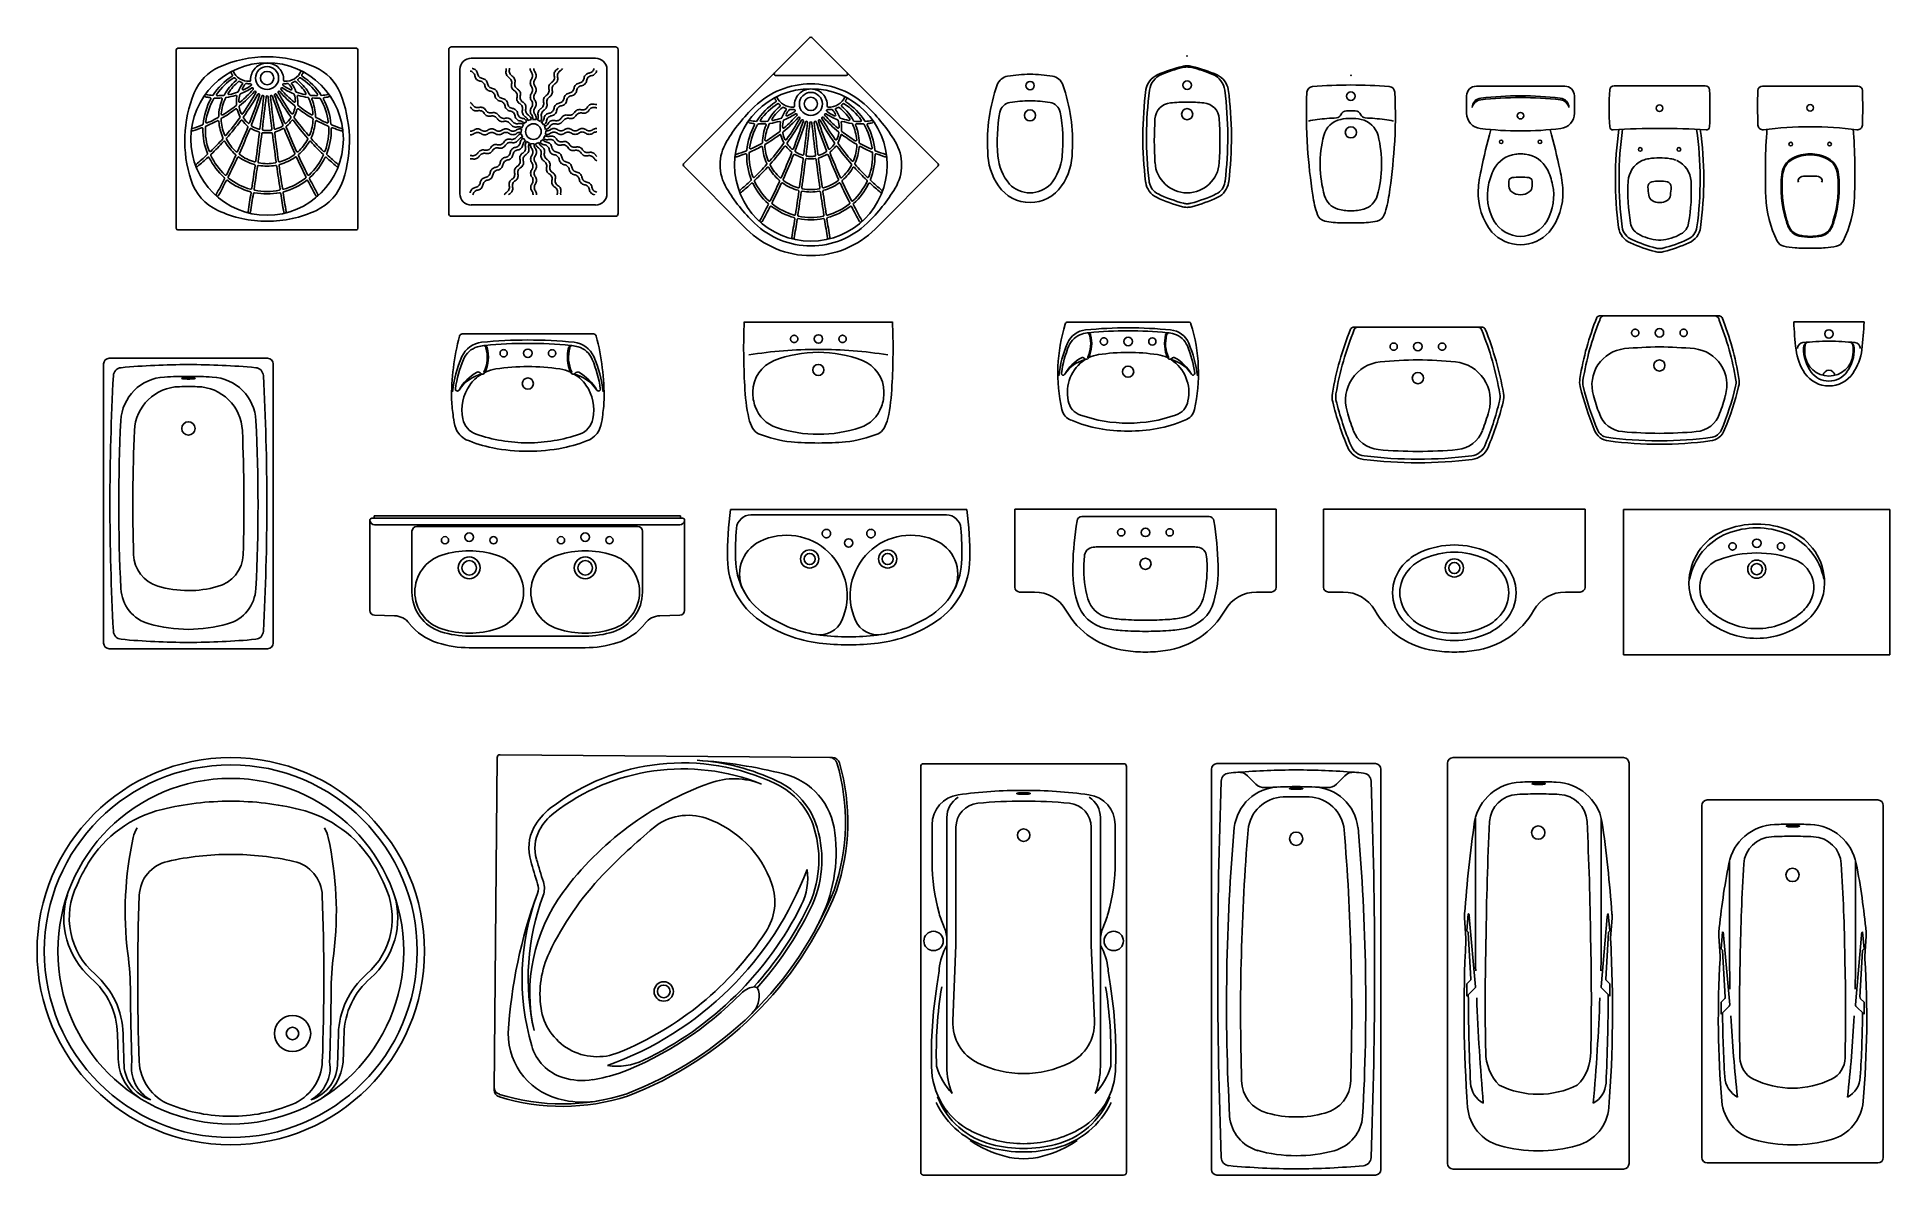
# Model space of a CAD drawing. Extents: x 4.53 to 12.18, y 27.15 to 31.88.
import ezdxf

# ---------------------------------------------------------------- set-up
doc = ezdxf.new("R2010")
doc.units = 0
doc.header["$MEASUREMENT"] = 0
doc.linetypes.add('RAYITAS', pattern=[0.375, 0.25, -0.125])
doc.layers.get('0').update_dxf_attribs({"linetype": 'CONTINUOUS'})

# ---------------------------------------------------------------- blocks, each defined once
blk = doc.blocks.new('PD-O2')
for p, q in [((0.3383, 0), (-0.3383, 0)), ((-0.35, -0.0117), (-0.35, -0.6883)), ((0.2567, -0.0467), (-0.2567, -0.0467)), ((0.35, -0.6883), (0.35, -0.0117)), ((-0.3033, -0.0933), (-0.3033, -0.6067)), ((0.3033, -0.6067), (0.3033, -0.0933)), ((-0.0087, -0.3), (-0.0226, -0.3046)), ((0.0111, -0.3005), (-0.0035, -0.2994)), ((0.0292, -0.3085), (0.0161, -0.3019)), ((-0.0495, -0.3389), (-0.0506, -0.3535)), ((-0.05, -0.3587), (-0.0454, -0.3726)), ((-0.0415, -0.3208), (-0.0481, -0.3339)), ((-0.0429, -0.3772), (-0.0333, -0.3883)), ((-0.0272, -0.3071), (-0.0383, -0.3167)), ((0.0429, -0.3228), (0.0333, -0.3117)), ((0.0415, -0.3792), (0.0481, -0.3661)), ((0.05, -0.3413), (0.0454, -0.3274)), ((0.0495, -0.3611), (0.0506, -0.3465)), ((-0.0292, -0.3915), (-0.0161, -0.3981)), ((-0.0111, -0.3995), (0.0035, -0.4006)), ((0.0087, -0.4), (0.0226, -0.3954)), ((0.0272, -0.3929), (0.0383, -0.3833)), ((-0.2567, -0.6533), (0.2567, -0.6533)), ((-0.3383, -0.7), (0.3383, -0.7))]:
    blk.add_line(p, q)
blk.add_circle((0, -0.35), 0.0321)
for centre, radius, start, end in [((-0.3383, -0.0117), 0.0117, 90, 180), ((0.3383, -0.0117), 0.0117, 0, 90), ((-0.2567, -0.0933), 0.0467, 90, 180), ((0.2567, -0.0933), 0.0467, 0, 90), ((-0.2658, -0.124), 0.0245, 45, 79.44028), ((-0.2483, -0.0651), 0.0245, 259.28678, 261.81216), ((-0.2553, -0.1135), 0.0245, 45, 81.81216), ((-0.2658, -0.124), 0.0245, 8.18784, 45), ((-0.2174, -0.1168), 0.0245, 188.18784, 225), ((-0.2553, -0.1135), 0.0245, 8.18784, 45), ((-0.2174, -0.1168), 0.0245, 225, 261.81216), ((-0.2069, -0.1064), 0.0245, 188.18784, 225), ((-0.2069, -0.1064), 0.0245, 225, 261.81216), ((-0.2244, -0.1653), 0.0245, 45, 81.81216), ((-0.2139, -0.1548), 0.0245, 45, 81.81216), ((-0.2244, -0.1653), 0.0245, 8.18784, 45), ((-0.2139, -0.1548), 0.0245, 8.18784, 45), ((-0.1654, -0.1476), 0.0245, 188.18784, 225), ((-0.0891, -0.1054), 0.0245, 165.68784, 202.5), ((-0.1366, -0.0935), 0.0245, 345.68784, 11.38853), ((-0.0891, -0.1054), 0.0245, 202.5, 239.31216), ((-0.1141, -0.1475), 0.0245, 22.5, 59.31216), ((-0.0754, -0.0997), 0.0245, 165.68784, 202.5), ((-0.1229, -0.0878), 0.0245, 345.68784, 358.02046), ((-0.0754, -0.0997), 0.0245, 202.5, 239.31216), ((-0.1141, -0.1475), 0.0245, 345.68784, 22.5), ((-0.1004, -0.1418), 0.0245, 22.5, 59.31216), ((-0.1004, -0.1418), 0.0245, 345.68784, 22.5), ((-0.0529, -0.1537), 0.0245, 165.68784, 202.5), ((0.0113, -0.0899), 0.0245, 177.07178, 180), ((0.0113, -0.0899), 0.0245, 180, 216.81216), ((0.0114, -0.1484), 0.0245, 143.18784, 180), ((0.0114, -0.1484), 0.0245, 180, 216.81216), ((-0.0279, -0.1193), 0.0245, 360, 36.81216), ((-0.0279, -0.1193), 0.0245, 323.18784, 0), ((0.0261, -0.0899), 0.0245, 177.07178, 180), ((0.0261, -0.0899), 0.0245, 180, 216.81216), ((0.0262, -0.1484), 0.0245, 143.18784, 180), ((0.0262, -0.1484), 0.0245, 180, 216.81216), ((-0.0131, -0.1193), 0.0245, 360, 36.81216), ((-0.0131, -0.1193), 0.0245, 323.18784, 0), ((0.0877, -0.1681), 0.0245, 120.68784, 157.5), ((0.0625, -0.1261), 0.0245, 300.68784, 337.5), ((0.1014, -0.1738), 0.0245, 120.68784, 157.5), ((0.0625, -0.1261), 0.0245, 337.5, 14.31216), ((0.1099, -0.114), 0.0245, 157.5, 194.31216), ((0.1099, -0.114), 0.0245, 120.68784, 157.5), ((0.0762, -0.1318), 0.0245, 300.68784, 337.5), ((0.0848, -0.072), 0.0245, 300.68784, 317.20212), ((0.0762, -0.1318), 0.0245, 337.5, 14.31216), ((0.1237, -0.1197), 0.0245, 157.5, 194.31216), ((0.1237, -0.1197), 0.0245, 120.68784, 157.5), ((0.0985, -0.0777), 0.0245, 300.68784, 333.42235), ((0.1919, -0.1741), 0.0245, 98.18784, 135), ((0.1847, -0.1256), 0.0245, 278.18784, 315), ((0.1847, -0.1256), 0.0245, 315, 351.81216), ((0.2332, -0.1326), 0.0245, 135, 171.81216), ((0.1952, -0.1361), 0.0245, 315, 351.81216), ((0.2332, -0.1326), 0.0245, 98.18784, 135), ((0.2436, -0.1431), 0.0245, 135, 171.81216), ((0.2436, -0.1431), 0.0245, 98.18784, 135), ((0.226, -0.0842), 0.0245, 278.18784, 315), ((0.2365, -0.0947), 0.0245, 278.18784, 315), ((0.226, -0.0842), 0.0245, 315, 349.44028), ((0.2497, -0.1003), 0.0117, 88.15805, 90), ((0.2365, -0.0947), 0.0245, 315, 351.81216), ((0.2849, -0.1017), 0.0245, 169.28678, 171.81216), ((-0.1759, -0.1581), 0.0245, 188.18784, 225), ((-0.1759, -0.1581), 0.0245, 225, 261.81216), ((-0.1654, -0.1476), 0.0245, 225, 261.81216), ((-0.1829, -0.2066), 0.0245, 45, 81.81216), ((-0.1724, -0.1961), 0.0245, 45, 81.81216), ((-0.1829, -0.2066), 0.0245, 8.18784, 45), ((-0.1345, -0.1994), 0.0245, 188.18784, 225), ((-0.1724, -0.1961), 0.0245, 8.18784, 45), ((-0.1345, -0.1994), 0.0245, 225, 261.81216), ((-0.124, -0.1889), 0.0245, 188.18784, 225), ((-0.124, -0.1889), 0.0245, 225, 261.81216), ((-0.1415, -0.2479), 0.0245, 45, 81.81216), ((-0.131, -0.2374), 0.0245, 45, 81.81216), ((-0.131, -0.2374), 0.0245, 8.18784, 45), ((-0.0666, -0.1594), 0.0245, 165.68784, 202.5), ((-0.0666, -0.1594), 0.0245, 202.5, 239.31216), ((-0.0916, -0.2015), 0.0245, 22.5, 59.31216), ((-0.0529, -0.1537), 0.0245, 202.5, 239.31216), ((-0.0916, -0.2015), 0.0245, 345.68784, 22.5), ((-0.0441, -0.2134), 0.0245, 165.68784, 202.5), ((-0.0441, -0.2134), 0.0245, 202.5, 239.31216), ((-0.0779, -0.1958), 0.0245, 22.5, 59.31216), ((-0.0779, -0.1958), 0.0245, 345.68784, 22.5), ((-0.0304, -0.2077), 0.0245, 165.68784, 202.5), ((-0.0304, -0.2077), 0.0245, 202.5, 239.31216), ((-0.0554, -0.2498), 0.0245, 22.5, 59.31216), ((0.0115, -0.2069), 0.0245, 143.18784, 180), ((0.0115, -0.2069), 0.0245, 180, 216.81216), ((-0.0278, -0.1778), 0.0245, 360, 36.81216), ((-0.0278, -0.1778), 0.0245, 323.18784, 0), ((-0.0277, -0.2362), 0.0245, 360, 36.81216), ((0.0264, -0.2069), 0.0245, 143.18784, 180), ((0.0264, -0.2069), 0.0245, 180, 216.81216), ((-0.013, -0.1778), 0.0245, 360, 36.81216), ((-0.013, -0.1778), 0.0245, 323.18784, 0), ((-0.0128, -0.2362), 0.0245, 360, 36.81216), ((0.018, -0.2343), 0.0245, 337.5, 14.31216), ((0.0654, -0.2222), 0.0245, 157.5, 194.31216), ((0.0654, -0.2222), 0.0245, 120.68784, 157.5), ((0.0402, -0.1802), 0.0245, 300.68784, 337.5), ((0.0791, -0.2279), 0.0245, 157.5, 194.31216), ((0.0791, -0.2279), 0.0245, 120.68784, 157.5), ((0.0402, -0.1802), 0.0245, 337.5, 14.31216), ((0.0877, -0.1681), 0.0245, 157.5, 194.31216), ((0.0539, -0.1859), 0.0245, 300.68784, 337.5), ((0.0539, -0.1859), 0.0245, 337.5, 14.31216), ((0.1014, -0.1738), 0.0245, 157.5, 194.31216), ((0.1021, -0.2085), 0.0245, 278.18784, 315), ((0.1021, -0.2085), 0.0245, 315, 351.81216), ((0.1506, -0.2155), 0.0245, 135, 171.81216), ((0.1126, -0.219), 0.0245, 315, 351.81216), ((0.1506, -0.2155), 0.0245, 98.18784, 135), ((0.1611, -0.226), 0.0245, 135, 171.81216), ((0.1611, -0.226), 0.0245, 98.18784, 135), ((0.1434, -0.1671), 0.0245, 278.18784, 315), ((0.1539, -0.1776), 0.0245, 278.18784, 315), ((0.1434, -0.1671), 0.0245, 315, 351.81216), ((0.1919, -0.1741), 0.0245, 135, 171.81216), ((0.1539, -0.1776), 0.0245, 315, 351.81216), ((0.2024, -0.1846), 0.0245, 135, 171.81216), ((0.2024, -0.1846), 0.0245, 98.18784, 135), ((0.1952, -0.1361), 0.0245, 278.18784, 315), ((-0.2723, -0.2515), 0.0245, 30.68784, 63.42235), ((-0.278, -0.2652), 0.0245, 30.68784, 47.20212), ((-0.236, -0.2401), 0.0245, 210.68784, 247.5), ((-0.2303, -0.2263), 0.0245, 210.68784, 247.5), ((-0.236, -0.2401), 0.0245, 247.5, 284.31216), ((-0.2303, -0.2263), 0.0245, 247.5, 284.31216), ((-0.2239, -0.2875), 0.0245, 67.5, 104.31216), ((-0.2182, -0.2738), 0.0245, 67.5, 104.31216), ((-0.2239, -0.2875), 0.0245, 30.68784, 67.5), ((-0.2182, -0.2738), 0.0245, 30.68784, 67.5), ((-0.1819, -0.2623), 0.0245, 210.68784, 247.5), ((-0.1762, -0.2486), 0.0245, 210.68784, 247.5), ((-0.1819, -0.2623), 0.0245, 247.5, 284.31216), ((-0.1762, -0.2486), 0.0245, 247.5, 284.31216), ((-0.1698, -0.3098), 0.0245, 67.5, 104.31216), ((-0.1641, -0.2961), 0.0245, 67.5, 104.31216), ((-0.1698, -0.3098), 0.0245, 30.68784, 67.5), ((-0.1641, -0.2961), 0.0245, 30.68784, 67.5), ((-0.1278, -0.2846), 0.0245, 210.68784, 247.5), ((-0.1221, -0.2709), 0.0245, 210.68784, 247.5), ((-0.1221, -0.2709), 0.0245, 247.5, 284.31216), ((-0.1415, -0.2479), 0.0245, 8.18784, 45), ((-0.093, -0.2407), 0.0245, 188.18784, 225), ((-0.11, -0.3183), 0.0245, 67.5, 104.31216), ((-0.093, -0.2407), 0.0245, 225, 261.81216), ((-0.0825, -0.2302), 0.0245, 188.18784, 225), ((-0.11, -0.3183), 0.0245, 30.68784, 67.5), ((-0.0825, -0.2302), 0.0245, 225, 261.81216), ((-0.1, -0.2891), 0.0245, 45, 81.81216), ((-0.068, -0.2932), 0.0245, 210.68784, 247.5), ((-0.0895, -0.2786), 0.0245, 45, 81.81216), ((-0.1, -0.2891), 0.0245, 8.18784, 45), ((-0.0516, -0.282), 0.0245, 188.18784, 225), ((-0.0895, -0.2786), 0.0245, 8.18784, 45), ((-0.0516, -0.282), 0.0245, 225, 261.81216), ((-0.0411, -0.2715), 0.0245, 188.18784, 225), ((-0.0411, -0.2715), 0.0245, 225, 261.81216), ((-0.0691, -0.2555), 0.0245, 22.5, 59.31216), ((-0.0691, -0.2555), 0.0245, 345.68784, 22.5), ((-0.0216, -0.2674), 0.0245, 165.68784, 202.5), ((-0.0481, -0.3199), 0.0245, 45, 81.81216), ((-0.0216, -0.2674), 0.0245, 202.5, 239.31216), ((-0.0466, -0.3095), 0.0245, 22.5, 59.31216), ((-0.0554, -0.2498), 0.0245, 345.68784, 22.5), ((-0.0079, -0.2617), 0.0245, 165.68784, 202.5), ((-0.0481, -0.3199), 0.0245, 31.47071, 45), ((-0.0079, -0.2617), 0.0245, 202.5, 239.31216), ((-0.0466, -0.3095), 0.0245, 11.61599, 22.5), ((-0.0329, -0.3038), 0.0245, 22.5, 59.31216), ((0.0116, -0.2654), 0.0245, 143.18784, 180), ((0.0116, -0.2654), 0.0245, 180, 216.81216), ((-0.0329, -0.3038), 0.0245, 8.97071, 22.5), ((-0.0277, -0.2362), 0.0245, 323.18784, 0), ((-0.0275, -0.2947), 0.0245, 360, 36.81216), ((-0.0275, -0.2947), 0.0245, 349.11599, 0), ((0.0265, -0.2654), 0.0245, 143.18784, 180), ((0.0265, -0.2654), 0.0245, 180, 216.81216), ((-0.0128, -0.2362), 0.0245, 323.18784, 0), ((-0.0127, -0.2947), 0.0245, 360, 36.81216), ((-0.0127, -0.2947), 0.0245, 346.47071, 0), ((-0.0043, -0.2884), 0.0245, 326.61599, 337.5), ((-0.0043, -0.2884), 0.0245, 337.5, 14.31216), ((0.0431, -0.2763), 0.0245, 157.5, 194.31216), ((0.0431, -0.2763), 0.0245, 120.68784, 157.5), ((0.0094, -0.2941), 0.0245, 323.97071, 337.5), ((0.018, -0.2343), 0.0245, 300.68784, 337.5), ((0.0094, -0.2941), 0.0245, 337.5, 14.31216), ((0.0568, -0.282), 0.0245, 157.5, 194.31216), ((0.0568, -0.282), 0.0245, 120.68784, 157.5), ((0.0196, -0.2915), 0.0245, 315, 351.81216), ((0.068, -0.2984), 0.0245, 135, 171.81216), ((0.0317, -0.24), 0.0245, 300.68784, 337.5), ((0.0301, -0.3019), 0.0245, 315, 351.81216), ((0.068, -0.2984), 0.0245, 98.18784, 135), ((0.0317, -0.24), 0.0245, 337.5, 14.31216), ((0.0785, -0.3089), 0.0245, 135, 171.81216), ((0.0785, -0.3089), 0.0245, 98.18784, 135), ((0.0826, -0.3284), 0.0245, 112.5, 149.31216), ((0.0609, -0.25), 0.0245, 278.18784, 315), ((0.0826, -0.3284), 0.0245, 75.68784, 112.5), ((0.0714, -0.2605), 0.0245, 278.18784, 315), ((0.0609, -0.25), 0.0245, 315, 351.81216), ((0.1093, -0.257), 0.0245, 135, 171.81216), ((0.0945, -0.2809), 0.0245, 255.68784, 292.5), ((0.0714, -0.2605), 0.0245, 315, 351.81216), ((0.1093, -0.257), 0.0245, 98.18784, 135), ((0.1198, -0.2675), 0.0245, 135, 171.81216), ((0.1198, -0.2675), 0.0245, 98.18784, 135), ((0.0945, -0.2809), 0.0245, 292.5, 329.31216), ((0.1366, -0.3059), 0.0245, 112.5, 149.31216), ((0.1126, -0.219), 0.0245, 278.18784, 315), ((0.1423, -0.3196), 0.0245, 112.5, 149.31216), ((0.1366, -0.3059), 0.0245, 75.68784, 112.5), ((0.1423, -0.3196), 0.0245, 75.68784, 112.5), ((0.1485, -0.2584), 0.0245, 255.68784, 292.5), ((0.1542, -0.2721), 0.0245, 255.68784, 292.5), ((0.1485, -0.2584), 0.0245, 292.5, 329.31216), ((0.1542, -0.2721), 0.0245, 292.5, 329.31216), ((0.1906, -0.2834), 0.0245, 112.5, 149.31216), ((0.1963, -0.2971), 0.0245, 112.5, 149.31216), ((0.1906, -0.2834), 0.0245, 75.68784, 112.5), ((0.1963, -0.2971), 0.0245, 75.68784, 112.5), ((0.2025, -0.2359), 0.0245, 255.68784, 292.5), ((0.2082, -0.2496), 0.0245, 255.68784, 292.5), ((0.2025, -0.2359), 0.0245, 292.5, 329.31216), ((0.2082, -0.2496), 0.0245, 292.5, 329.31216), ((0.2446, -0.2609), 0.0245, 112.5, 149.31216), ((0.2503, -0.2746), 0.0245, 112.5, 149.31216), ((0.2446, -0.2609), 0.0245, 75.68784, 112.5), ((0.2503, -0.2746), 0.0245, 75.68784, 112.5), ((0.2565, -0.2134), 0.0245, 255.68784, 281.38853), ((0.2622, -0.2271), 0.0245, 255.68784, 268.02046), ((-0.2601, -0.3239), 0.0245, 267.07178, 270), ((-0.2601, -0.3387), 0.0245, 267.07178, 270), ((-0.2601, -0.3239), 0.0245, 270, 306.81216), ((-0.2601, -0.3387), 0.0245, 270, 306.81216), ((-0.2307, -0.3631), 0.0245, 90, 126.81216), ((-0.2307, -0.3779), 0.0245, 90, 126.81216), ((-0.2307, -0.3631), 0.0245, 53.18784, 90), ((-0.2307, -0.3779), 0.0245, 53.18784, 90), ((-0.2016, -0.3238), 0.0245, 233.18784, 270), ((-0.2016, -0.3386), 0.0245, 233.18784, 270), ((-0.2016, -0.3238), 0.0245, 270, 306.81216), ((-0.2016, -0.3386), 0.0245, 270, 306.81216), ((-0.1722, -0.363), 0.0245, 90, 126.81216), ((-0.1722, -0.3778), 0.0245, 90, 126.81216), ((-0.1722, -0.363), 0.0245, 53.18784, 90), ((-0.1722, -0.3778), 0.0245, 53.18784, 90), ((-0.1431, -0.3236), 0.0245, 233.18784, 270), ((-0.1431, -0.3385), 0.0245, 233.18784, 270), ((-0.1431, -0.3236), 0.0245, 270, 306.81216), ((-0.1431, -0.3385), 0.0245, 270, 306.81216), ((-0.1278, -0.2846), 0.0245, 247.5, 284.31216), ((-0.1137, -0.3628), 0.0245, 90, 126.81216), ((-0.1137, -0.3777), 0.0245, 90, 126.81216), ((-0.1157, -0.332), 0.0245, 67.5, 104.31216), ((-0.1137, -0.3628), 0.0245, 53.18784, 90), ((-0.1137, -0.3777), 0.0245, 53.18784, 90), ((-0.1002, -0.4054), 0.0245, 75.68784, 112.5), ((-0.1157, -0.332), 0.0245, 30.68784, 67.5), ((-0.0846, -0.3235), 0.0245, 233.18784, 270), ((-0.0846, -0.3384), 0.0245, 233.18784, 270), ((-0.0737, -0.3069), 0.0245, 210.68784, 247.5), ((-0.0883, -0.3579), 0.0245, 255.68784, 292.5), ((-0.0846, -0.3235), 0.0245, 270, 306.81216), ((-0.0846, -0.3384), 0.0245, 270, 306.81216), ((-0.0737, -0.3069), 0.0245, 247.5, 284.31216), ((-0.0883, -0.3579), 0.0245, 292.5, 329.31216), ((-0.068, -0.2932), 0.0245, 247.5, 284.31216), ((-0.0553, -0.3627), 0.0245, 90, 126.81216), ((-0.0553, -0.3775), 0.0245, 90, 126.81216), ((-0.0616, -0.3543), 0.0245, 67.5, 104.31216), ((-0.0462, -0.3829), 0.0245, 112.5, 149.31216), ((-0.0559, -0.3406), 0.0245, 67.5, 104.31216), ((-0.0405, -0.3966), 0.0245, 112.5, 149.31216), ((-0.0462, -0.3829), 0.0245, 98.97071, 112.5), ((-0.0553, -0.3627), 0.0245, 76.47071, 90), ((-0.0553, -0.3775), 0.0245, 79.11599, 90), ((-0.0585, -0.3304), 0.0245, 45, 81.81216), ((-0.0301, -0.3981), 0.0245, 135, 171.81216), ((-0.0616, -0.3543), 0.0245, 56.61599, 67.5), ((-0.0405, -0.3966), 0.0245, 101.61599, 112.5), ((-0.0301, -0.3981), 0.0245, 121.47071, 135), ((-0.0559, -0.3406), 0.0245, 53.97071, 67.5), ((-0.0585, -0.3304), 0.0245, 34.11599, 45), ((0.0196, -0.2915), 0.0245, 304.11599, 315), ((0.0559, -0.3594), 0.0245, 233.97071, 247.5), ((0.0301, -0.3019), 0.0245, 301.47071, 315), ((0.0405, -0.3034), 0.0245, 281.61599, 292.5), ((0.0559, -0.3594), 0.0245, 247.5, 284.31216), ((0.0616, -0.3457), 0.0245, 236.61599, 247.5), ((0.0553, -0.3373), 0.0245, 256.47071, 270), ((0.0405, -0.3034), 0.0245, 292.5, 329.31216), ((0.0462, -0.3171), 0.0245, 278.97071, 292.5), ((0.0553, -0.3225), 0.0245, 259.11599, 270), ((0.0616, -0.3457), 0.0245, 247.5, 284.31216), ((0.0553, -0.3225), 0.0245, 270, 306.81216), ((0.0553, -0.3373), 0.0245, 270, 306.81216), ((0.0462, -0.3171), 0.0245, 292.5, 329.31216), ((0.068, -0.4068), 0.0245, 67.5, 104.31216), ((0.0883, -0.3421), 0.0245, 112.5, 149.31216), ((0.0737, -0.3931), 0.0245, 67.5, 104.31216), ((0.0846, -0.3616), 0.0245, 90, 126.81216), ((0.0846, -0.3765), 0.0245, 90, 126.81216), ((0.0883, -0.3421), 0.0245, 75.68784, 112.5), ((0.0737, -0.3931), 0.0245, 30.68784, 67.5), ((0.0846, -0.3616), 0.0245, 53.18784, 90), ((0.0846, -0.3765), 0.0245, 53.18784, 90), ((0.1002, -0.2946), 0.0245, 255.68784, 292.5), ((0.1157, -0.368), 0.0245, 210.68784, 247.5), ((0.1137, -0.3223), 0.0245, 233.18784, 270), ((0.1137, -0.3372), 0.0245, 233.18784, 270), ((0.1002, -0.2946), 0.0245, 292.5, 329.31216), ((0.1137, -0.3223), 0.0245, 270, 306.81216), ((0.1137, -0.3372), 0.0245, 270, 306.81216), ((0.1431, -0.3615), 0.0245, 90, 126.81216), ((0.1431, -0.3764), 0.0245, 90, 126.81216), ((0.1431, -0.3615), 0.0245, 53.18784, 90), ((0.1431, -0.3764), 0.0245, 53.18784, 90), ((0.1722, -0.3222), 0.0245, 233.18784, 270), ((0.1722, -0.337), 0.0245, 233.18784, 270), ((0.1722, -0.3222), 0.0245, 270, 306.81216), ((0.1722, -0.337), 0.0245, 270, 306.81216), ((0.2016, -0.3614), 0.0245, 90, 126.81216), ((0.2016, -0.3762), 0.0245, 90, 126.81216), ((0.2016, -0.3614), 0.0245, 53.18784, 90), ((0.2016, -0.3762), 0.0245, 53.18784, 90), ((0.2307, -0.3221), 0.0245, 233.18784, 270), ((0.2307, -0.3369), 0.0245, 233.18784, 270), ((0.2307, -0.3221), 0.0245, 270, 306.81216), ((0.2307, -0.3369), 0.0245, 270, 306.81216), ((0.2601, -0.3613), 0.0245, 87.07178, 126.81216), ((0.2601, -0.3761), 0.0245, 87.07178, 126.81216), ((-0.2622, -0.4729), 0.0245, 75.68784, 88.02046), ((-0.2503, -0.4254), 0.0245, 255.68784, 292.5), ((-0.2503, -0.4254), 0.0245, 292.5, 329.31216), ((-0.2446, -0.4391), 0.0245, 292.5, 329.31216), ((-0.2082, -0.4504), 0.0245, 112.5, 149.31216), ((-0.2025, -0.4641), 0.0245, 112.5, 149.31216), ((-0.2082, -0.4504), 0.0245, 75.68784, 112.5), ((-0.2025, -0.4641), 0.0245, 75.68784, 112.5), ((-0.1963, -0.4029), 0.0245, 255.68784, 292.5), ((-0.1906, -0.4166), 0.0245, 255.68784, 292.5), ((-0.1963, -0.4029), 0.0245, 292.5, 329.31216), ((-0.1906, -0.4166), 0.0245, 292.5, 329.31216), ((-0.1542, -0.4279), 0.0245, 112.5, 149.31216), ((-0.1485, -0.4416), 0.0245, 112.5, 149.31216), ((-0.1542, -0.4279), 0.0245, 75.68784, 112.5), ((-0.1485, -0.4416), 0.0245, 75.68784, 112.5), ((-0.1423, -0.3804), 0.0245, 255.68784, 292.5), ((-0.1366, -0.3941), 0.0245, 255.68784, 292.5), ((-0.1423, -0.3804), 0.0245, 292.5, 329.31216), ((-0.1126, -0.481), 0.0245, 98.18784, 135), ((-0.1366, -0.3941), 0.0245, 292.5, 329.31216), ((-0.1002, -0.4054), 0.0245, 112.5, 149.31216), ((-0.1198, -0.4325), 0.0245, 278.18784, 315), ((-0.0945, -0.4191), 0.0245, 112.5, 149.31216), ((-0.0945, -0.4191), 0.0245, 75.68784, 112.5), ((-0.1198, -0.4325), 0.0245, 315, 351.81216), ((-0.0714, -0.4395), 0.0245, 135, 171.81216), ((-0.1093, -0.443), 0.0245, 315, 351.81216), ((-0.0826, -0.3716), 0.0245, 255.68784, 292.5), ((-0.0714, -0.4395), 0.0245, 98.18784, 135), ((-0.0609, -0.45), 0.0245, 135, 171.81216), ((-0.0609, -0.45), 0.0245, 98.18784, 135), ((-0.0785, -0.3911), 0.0245, 278.18784, 315), ((-0.0826, -0.3716), 0.0245, 292.5, 329.31216), ((-0.068, -0.4016), 0.0245, 278.18784, 315), ((-0.0785, -0.3911), 0.0245, 315, 351.81216), ((-0.0317, -0.46), 0.0245, 157.5, 194.31216), ((-0.0317, -0.46), 0.0245, 120.68784, 157.5), ((-0.068, -0.4016), 0.0245, 315, 351.81216), ((-0.0568, -0.418), 0.0245, 300.68784, 337.5), ((-0.0196, -0.4085), 0.0245, 135, 171.81216), ((-0.018, -0.4657), 0.0245, 157.5, 194.31216), ((-0.018, -0.4657), 0.0245, 120.68784, 157.5), ((-0.0196, -0.4085), 0.0245, 124.11599, 135), ((-0.0568, -0.418), 0.0245, 337.5, 14.31216), ((-0.0094, -0.4059), 0.0245, 157.5, 194.31216), ((-0.0094, -0.4059), 0.0245, 143.97071, 157.5), ((-0.0431, -0.4237), 0.0245, 300.68784, 337.5), ((-0.0431, -0.4237), 0.0245, 337.5, 14.31216), ((0.0043, -0.4116), 0.0245, 157.5, 194.31216), ((0.0043, -0.4116), 0.0245, 146.61599, 157.5), ((0.0127, -0.4053), 0.0245, 166.47071, 180), ((0.0127, -0.4053), 0.0245, 180, 216.81216), ((0.0128, -0.4638), 0.0245, 143.18784, 180), ((-0.0265, -0.4346), 0.0245, 360, 36.81216), ((-0.0265, -0.4346), 0.0245, 323.18784, 0), ((0.0275, -0.4053), 0.0245, 169.11599, 180), ((0.0275, -0.4053), 0.0245, 180, 216.81216), ((0.0277, -0.4638), 0.0245, 143.18784, 180), ((-0.0116, -0.4346), 0.0245, 360, 36.81216), ((-0.0116, -0.4346), 0.0245, 323.18784, 0), ((0.0329, -0.3962), 0.0245, 188.97071, 202.5), ((0.0329, -0.3962), 0.0245, 202.5, 239.31216), ((0.0079, -0.4383), 0.0245, 22.5, 59.31216), ((0.0466, -0.3905), 0.0245, 191.61599, 202.5), ((0.0466, -0.3905), 0.0245, 202.5, 239.31216), ((0.0481, -0.3801), 0.0245, 211.47071, 225), ((0.0079, -0.4383), 0.0245, 345.68784, 22.5), ((0.0481, -0.3801), 0.0245, 225, 261.81216), ((0.0554, -0.4502), 0.0245, 165.68784, 202.5), ((0.0216, -0.4326), 0.0245, 22.5, 59.31216), ((0.0585, -0.3696), 0.0245, 214.11599, 225), ((0.0585, -0.3696), 0.0245, 225, 261.81216), ((0.0216, -0.4326), 0.0245, 345.68784, 22.5), ((0.0411, -0.4285), 0.0245, 45, 81.81216), ((0.0691, -0.4445), 0.0245, 165.68784, 202.5), ((0.0691, -0.4445), 0.0245, 202.5, 239.31216), ((0.0516, -0.418), 0.0245, 45, 81.81216), ((0.0411, -0.4285), 0.0245, 8.18784, 45), ((0.0895, -0.4214), 0.0245, 188.18784, 225), ((0.0516, -0.418), 0.0245, 8.18784, 45), ((0.0895, -0.4214), 0.0245, 225, 261.81216), ((0.1, -0.4109), 0.0245, 188.18784, 225), ((0.068, -0.4068), 0.0245, 30.68784, 67.5), ((0.1, -0.4109), 0.0245, 225, 261.81216), ((0.0825, -0.4698), 0.0245, 45, 81.81216), ((0.11, -0.3817), 0.0245, 210.68784, 247.5), ((0.093, -0.4593), 0.0245, 45, 81.81216), ((0.0825, -0.4698), 0.0245, 8.18784, 45), ((0.11, -0.3817), 0.0245, 247.5, 284.31216), ((0.1157, -0.368), 0.0245, 247.5, 284.31216), ((0.093, -0.4593), 0.0245, 8.18784, 45), ((0.1221, -0.4291), 0.0245, 67.5, 104.31216), ((0.1415, -0.4521), 0.0245, 188.18784, 225), ((0.1278, -0.4154), 0.0245, 67.5, 104.31216), ((0.1221, -0.4291), 0.0245, 30.68784, 67.5), ((0.1278, -0.4154), 0.0245, 30.68784, 67.5), ((0.1641, -0.4039), 0.0245, 210.68784, 247.5), ((0.1698, -0.3902), 0.0245, 210.68784, 247.5), ((0.1641, -0.4039), 0.0245, 247.5, 284.31216), ((0.1698, -0.3902), 0.0245, 247.5, 284.31216), ((0.1762, -0.4514), 0.0245, 67.5, 104.31216), ((0.1819, -0.4377), 0.0245, 67.5, 104.31216), ((0.1762, -0.4514), 0.0245, 30.68784, 67.5), ((0.1819, -0.4377), 0.0245, 30.68784, 67.5), ((0.2182, -0.4262), 0.0245, 210.68784, 247.5), ((0.2239, -0.4125), 0.0245, 210.68784, 247.5), ((0.2182, -0.4262), 0.0245, 247.5, 284.31216), ((0.2239, -0.4125), 0.0245, 247.5, 284.31216), ((0.2303, -0.4737), 0.0245, 67.5, 104.31216), ((0.236, -0.4599), 0.0245, 67.5, 104.31216), ((0.2303, -0.4737), 0.0245, 30.68784, 67.5), ((0.236, -0.4599), 0.0245, 30.68784, 67.5), ((0.278, -0.4348), 0.0245, 210.68784, 227.20212), ((-0.2565, -0.4866), 0.0245, 75.68784, 101.38853), ((-0.2446, -0.4391), 0.0245, 255.68784, 292.5), ((-0.2024, -0.5154), 0.0245, 278.18784, 315), ((-0.2024, -0.5154), 0.0245, 315, 351.81216), ((-0.1539, -0.5224), 0.0245, 135, 171.81216), ((-0.1919, -0.5259), 0.0245, 315, 351.81216), ((-0.1539, -0.5224), 0.0245, 98.18784, 135), ((-0.1434, -0.5329), 0.0245, 135, 171.81216), ((-0.1434, -0.5329), 0.0245, 98.18784, 135), ((-0.1611, -0.474), 0.0245, 278.18784, 315), ((-0.1506, -0.4845), 0.0245, 278.18784, 315), ((-0.1611, -0.474), 0.0245, 315, 351.81216), ((-0.1126, -0.481), 0.0245, 135, 171.81216), ((-0.1506, -0.4845), 0.0245, 315, 351.81216), ((-0.1021, -0.4915), 0.0245, 135, 171.81216), ((-0.1021, -0.4915), 0.0245, 98.18784, 135), ((-0.1093, -0.443), 0.0245, 278.18784, 315), ((-0.1014, -0.5262), 0.0245, 300.68784, 337.5), ((-0.1014, -0.5262), 0.0245, 337.5, 14.31216), ((-0.0539, -0.5141), 0.0245, 157.5, 194.31216), ((-0.0539, -0.5141), 0.0245, 120.68784, 157.5), ((-0.0791, -0.4721), 0.0245, 300.68784, 337.5), ((-0.0877, -0.5319), 0.0245, 337.5, 14.31216), ((-0.0402, -0.5198), 0.0245, 157.5, 194.31216), ((-0.0402, -0.5198), 0.0245, 120.68784, 157.5), ((-0.0791, -0.4721), 0.0245, 337.5, 14.31216), ((-0.0654, -0.4778), 0.0245, 300.68784, 337.5), ((-0.0654, -0.4778), 0.0245, 337.5, 14.31216), ((0.0128, -0.4638), 0.0245, 180, 216.81216), ((0.013, -0.5222), 0.0245, 143.18784, 180), ((0.013, -0.5222), 0.0245, 180, 216.81216), ((-0.0264, -0.4931), 0.0245, 360, 36.81216), ((-0.0264, -0.4931), 0.0245, 323.18784, 0), ((0.0277, -0.4638), 0.0245, 180, 216.81216), ((0.0278, -0.5222), 0.0245, 143.18784, 180), ((0.0278, -0.5222), 0.0245, 180, 216.81216), ((-0.0115, -0.4931), 0.0245, 360, 36.81216), ((-0.0115, -0.4931), 0.0245, 323.18784, 0), ((0.0554, -0.4502), 0.0245, 202.5, 239.31216), ((0.0304, -0.4923), 0.0245, 22.5, 59.31216), ((0.0304, -0.4923), 0.0245, 345.68784, 22.5), ((0.0779, -0.5042), 0.0245, 165.68784, 202.5), ((0.0779, -0.5042), 0.0245, 202.5, 239.31216), ((0.0441, -0.4866), 0.0245, 22.5, 59.31216), ((0.0529, -0.5463), 0.0245, 22.5, 59.31216), ((0.0441, -0.4866), 0.0245, 345.68784, 22.5), ((0.0916, -0.4985), 0.0245, 165.68784, 202.5), ((0.0916, -0.4985), 0.0245, 202.5, 239.31216), ((0.0666, -0.5406), 0.0245, 22.5, 59.31216), ((0.0666, -0.5406), 0.0245, 345.68784, 22.5), ((0.131, -0.4626), 0.0245, 188.18784, 225), ((0.131, -0.4626), 0.0245, 225, 261.81216), ((0.1415, -0.4521), 0.0245, 225, 261.81216), ((0.124, -0.5111), 0.0245, 45, 81.81216), ((0.1345, -0.5006), 0.0245, 45, 81.81216), ((0.124, -0.5111), 0.0245, 8.18784, 45), ((0.1724, -0.5039), 0.0245, 188.18784, 225), ((0.1345, -0.5006), 0.0245, 8.18784, 45), ((0.1724, -0.5039), 0.0245, 225, 261.81216), ((0.1829, -0.4934), 0.0245, 188.18784, 225), ((0.1829, -0.4934), 0.0245, 225, 261.81216), ((0.1654, -0.5524), 0.0245, 45, 81.81216), ((0.1759, -0.5419), 0.0245, 45, 81.81216), ((0.1654, -0.5524), 0.0245, 8.18784, 45), ((0.1759, -0.5419), 0.0245, 8.18784, 45), ((0.2723, -0.4485), 0.0245, 210.68784, 243.42235), ((-0.2567, -0.6067), 0.0467, 180, 270), ((-0.2849, -0.5983), 0.0245, 349.28678, 351.81216), ((-0.2365, -0.6053), 0.0245, 135, 171.81216), ((-0.2365, -0.6053), 0.0245, 98.18784, 135), ((-0.226, -0.6158), 0.0245, 135, 169.44028), ((-0.226, -0.6158), 0.0245, 98.18784, 135), ((-0.2436, -0.5569), 0.0245, 278.18784, 315), ((-0.2332, -0.5674), 0.0245, 278.18784, 315), ((-0.2436, -0.5569), 0.0245, 315, 351.81216), ((-0.1952, -0.5639), 0.0245, 135, 171.81216), ((-0.2332, -0.5674), 0.0245, 315, 351.81216), ((-0.1952, -0.5639), 0.0245, 98.18784, 135), ((-0.1847, -0.5744), 0.0245, 135, 171.81216), ((-0.1847, -0.5744), 0.0245, 98.18784, 135), ((-0.1919, -0.5259), 0.0245, 278.18784, 315), ((-0.0985, -0.6223), 0.0245, 120.68784, 153.42235), ((-0.1237, -0.5803), 0.0245, 300.68784, 337.5), ((-0.0848, -0.628), 0.0245, 120.68784, 137.20212), ((-0.1237, -0.5803), 0.0245, 337.5, 14.31216), ((-0.0762, -0.5682), 0.0245, 157.5, 194.31216), ((-0.0762, -0.5682), 0.0245, 120.68784, 157.5), ((-0.1099, -0.586), 0.0245, 300.68784, 337.5), ((-0.1099, -0.586), 0.0245, 337.5, 14.31216), ((-0.0625, -0.5739), 0.0245, 157.5, 194.31216), ((-0.0625, -0.5739), 0.0245, 120.68784, 157.5), ((-0.0877, -0.5319), 0.0245, 300.68784, 337.5), ((0.0131, -0.5807), 0.0245, 143.18784, 180), ((0.0131, -0.5807), 0.0245, 180, 216.81216), ((-0.0262, -0.5516), 0.0245, 360, 36.81216), ((-0.0262, -0.5516), 0.0245, 323.18784, 0), ((-0.0261, -0.6101), 0.0245, 360, 36.81216), ((-0.0261, -0.6101), 0.0245, 357.07178, 0), ((0.0279, -0.5807), 0.0245, 143.18784, 180), ((0.0279, -0.5807), 0.0245, 180, 216.81216), ((-0.0114, -0.5516), 0.0245, 360, 36.81216), ((-0.0114, -0.5516), 0.0245, 323.18784, 0), ((-0.0113, -0.6101), 0.0245, 360, 36.81216), ((-0.0113, -0.6101), 0.0245, 357.07178, 0), ((0.0529, -0.5463), 0.0245, 345.68784, 22.5), ((0.1004, -0.5582), 0.0245, 165.68784, 202.5), ((0.1004, -0.5582), 0.0245, 202.5, 239.31216), ((0.0754, -0.6003), 0.0245, 22.5, 59.31216), ((0.1141, -0.5525), 0.0245, 165.68784, 202.5), ((0.1141, -0.5525), 0.0245, 202.5, 239.31216), ((0.0754, -0.6003), 0.0245, 345.68784, 22.5), ((0.1229, -0.6122), 0.0245, 165.68784, 178.02046), ((0.0891, -0.5946), 0.0245, 22.5, 59.31216), ((0.0891, -0.5946), 0.0245, 345.68784, 22.5), ((0.1366, -0.6065), 0.0245, 165.68784, 191.38853), ((0.2139, -0.5452), 0.0245, 188.18784, 225), ((0.2139, -0.5452), 0.0245, 225, 261.81216), ((0.2244, -0.5347), 0.0245, 188.18784, 225), ((0.2244, -0.5347), 0.0245, 225, 261.81216), ((0.2069, -0.5936), 0.0245, 45, 81.81216), ((0.2174, -0.5832), 0.0245, 45, 81.81216), ((0.2069, -0.5936), 0.0245, 8.18784, 45), ((0.2553, -0.5865), 0.0245, 188.18784, 225), ((0.2174, -0.5832), 0.0245, 8.18784, 45), ((0.2553, -0.5865), 0.0245, 225, 261.81216), ((0.2658, -0.576), 0.0245, 188.18784, 225), ((0.2658, -0.576), 0.0245, 225, 259.44028), ((0.2567, -0.6067), 0.0467, 270, 0), ((-0.3383, -0.6883), 0.0117, 180, 270), ((0.3383, -0.6883), 0.0117, 270, 0)]:
    blk.add_arc(centre, radius, start, end)
blk = doc.blocks.new('VI-L1')
for q in [(-0.2708, 0), (0.2708, 0)]:
    blk.add_line((0, 0), q)
at = {"linetype": 'RAYITAS'}
for centre in [(-0.1, -0.08), (0.1, -0.08)]:
    blk.add_circle(centre, 0.015, dxfattribs=at)
for centre, radius in [((0, -0.08), 0.0175), ((0, -0.205), 0.023)]:
    blk.add_circle(centre, radius)
for centre, radius, start, end in [((0.6849, -0.2624), 1, 165.31659, 180.57663), ((-0.2708, -0.012), 0.012, 90, 165.31659), ((-0.181, -0.1336), 0.0995, 95.76962, 156.38751), ((-0.183, -0.1398), 0.09, 105.91438, 157.30737), ((-0.1583, -0.2264), 0.18, 97.37184, 105.91438), ((0, -1.925), 1.9, 90, 95.76962), ((-0.1798, -0.0597), 0.012, 15.23043, 97.37184), ((-0.185, -0.0593), 0.012, 6.58859, 72.40767), ((-0.313, -0.096), 0.145, 335.24049, 15.23043), ((-0.313, -0.096), 0.15, 335.24049, 15.23043), ((0, -1.925), 1.886, 90, 95.34149), ((0, -1.925), 1.9, 84.23038, 90), ((0, -1.925), 1.886, 84.65851, 90), ((0.313, -0.096), 0.15, 164.76957, 204.75951), ((0.313, -0.096), 0.145, 164.76957, 204.75951), ((0.1798, -0.0597), 0.012, 82.62816, 164.76957), ((0.185, -0.0593), 0.012, 107.59233, 173.41141), ((0.1583, -0.2264), 0.18, 74.08562, 82.62816), ((0.181, -0.1336), 0.0995, 23.61249, 84.23038), ((0.183, -0.1398), 0.09, 22.69263, 74.08562), ((0.2708, -0.012), 0.012, 14.68341, 90), ((-0.6849, -0.2624), 1, 359.42337, 14.68341), ((0.1859, -0.2941), 0.5, 156.38751, 173.66654), ((0.1859, -0.294), 0.4898, 157.30737, 172.11758), ((-0.1089, -0.3031), 0.16, 98.46098, 114.98258), ((0, -1.035), 0.9, 90, 98.46098), ((0, -1.035), 0.9, 81.53902, 90), ((0.1089, -0.3031), 0.16, 65.01742, 81.53902), ((-0.1859, -0.294), 0.4898, 7.88242, 22.69263), ((-0.1859, -0.2941), 0.5, 6.33346, 23.61249), ((-0.2914, -0.228), 0.008, 172.11758, 331.22251), ((-0.124, -0.32), 0.183, 117.96575, 151.19572), ((-0.157, -0.3145), 0.1518, 101.66083, 147.01004), ((-0.0925, -0.3145), 0.18, 144.9871, 191.61863), ((-0.1089, -0.3031), 0.16, 121.76268, 144.9871), ((-0.2051, -0.1672), 0.01, 37.54895, 117.96575), ((-0.1877, -0.1538), 0.012, 217.54895, 335.25254), ((-0.1799, -0.1574), 0.00155, 153.6068, 282.18714), ((0.1877, -0.1538), 0.012, 204.74746, 322.45105), ((0.1799, -0.1574), 0.00155, 257.81286, 26.3932), ((0.157, -0.3145), 0.1518, 32.98996, 78.33917), ((0.1089, -0.3031), 0.16, 35.0129, 58.23732), ((0.2051, -0.1672), 0.01, 62.03425, 142.45105), ((0.124, -0.32), 0.183, 28.80428, 62.03425), ((0.0925, -0.3145), 0.18, 348.38137, 35.0129), ((0.2914, -0.228), 0.008, 208.77749, 7.88242), ((0.4838, -0.228), 0.8, 183.19059, 188.2306), ((-0.4838, -0.228), 0.8, 351.7694, 356.80941), ((-0.0893, -0.3183), 0.22, 186.30964, 198.87702), ((-0.1856, -0.3337), 0.085, 191.61863, 250.82751), ((0.1856, -0.3337), 0.085, 289.17249, 348.38137), ((0.0893, -0.3183), 0.22, 341.12298, 353.69036), ((-0.2135, -0.3571), 0.09, 201.08196, 242.55838), ((-0.0243, 0.1169), 0.6, 247.39065, 258.36821), ((0, 0.2), 0.65, 250.82751, 270), ((0, 0.2), 0.65, 270, 289.17249), ((0.0243, 0.1169), 0.6, 281.63179, 292.60935), ((0.2135, -0.3571), 0.09, 297.44162, 338.91804), ((0, 0.265), 0.75, 258.82886, 270), ((0, 0.265), 0.75, 270, 281.17114)]:
    blk.add_arc(centre, radius, start, end)
blk = doc.blocks.new('ES-CO')
for p, q in [((-0.6325, -0.01), (-0.6325, 0)), ((0.6325, 0), (-0.6325, 0)), ((0.6325, -0.01), (0.6325, 0)), ((-0.65, -0.3906), (-0.65, -0.018)), ((-0.642, -0.01), (0, -0.01)), ((-0.6302, -0.037), (0, -0.037)), ((-0.476, -0.315), (-0.476, -0.064)), ((-0.456, -0.044), (0, -0.044)), ((0.642, -0.01), (0, -0.01)), ((0.6302, -0.037), (0, -0.037)), ((0.456, -0.044), (0, -0.044)), ((0.476, -0.315), (0.476, -0.064)), ((0.65, -0.3906), (0.65, -0.018)), ((-0.6306, -0.4106), (-0.5479, -0.4131)), ((0.6306, -0.4106), (0.5479, -0.4131)), ((0, -0.497), (-0.2395, -0.497)), ((0, -0.497), (0.2395, -0.497)), ((0, -0.545), (-0.2395, -0.545)), ((0, -0.545), (0.2395, -0.545))]:
    blk.add_line(p, q)
for centre, radius in [((-0.2395, -0.088), 0.0175), ((0.2395, -0.088), 0.0175), ((-0.3395, -0.101), 0.015), ((-0.1395, -0.101), 0.015), ((0.1395, -0.101), 0.015), ((0.3395, -0.101), 0.015), ((-0.2395, -0.215), 0.045), ((-0.2395, -0.215), 0.03), ((0.2395, -0.215), 0.045), ((0.2395, -0.215), 0.03)]:
    blk.add_circle(centre, radius)
for centre, radius, start, end in [((-0.642, -0.018), 0.008, 90, 180), ((-0.6302, -0.017), 0.02, 187.46199, 269.99998), ((-0.6237, -0.017), 0.02, 20.48732, 20.52074), ((-0.456, -0.064), 0.02, 90, 180), ((0.456, -0.064), 0.02, 0, 90), ((0.6237, -0.017), 0.02, 159.47926, 159.51268), ((0.6302, -0.017), 0.02, 270.00002, 352.53801), ((0.642, -0.018), 0.008, 0, 90), ((-0.2395, -0.518), 0.373, 72.3742, 107.6258), ((0.2395, -0.518), 0.373, 72.3742, 107.6258), ((-0.304, -0.315), 0.16, 107.6258, 252.3742), ((-0.175, -0.315), 0.16, 287.6258, 72.3742), ((0.175, -0.315), 0.16, 107.6258, 252.3742), ((0.304, -0.315), 0.16, 287.6258, 72.3742), ((-0.304, -0.315), 0.172, 180, 252.3742), ((0.304, -0.315), 0.172, 287.6258, 0), ((-0.63, -0.3906), 0.02, 180, 268.28164), ((-0.5503, -0.493), 0.08, 37.5079, 88.28164), ((-0.304, -0.304), 0.2305, 217.5079, 253.20214), ((0.304, -0.304), 0.2305, 286.79786, 322.4921), ((0.5503, -0.493), 0.08, 91.71836, 142.4921), ((0.63, -0.3906), 0.02, 271.71836, 0), ((-0.2395, -0.112), 0.433, 252.3742, 270), ((-0.2395, -0.112), 0.385, 252.3742, 270), ((-0.2395, -0.112), 0.373, 252.3742, 287.6258), ((0.2395, -0.112), 0.373, 252.3742, 287.6258), ((0.2395, -0.112), 0.385, 270, 287.6258), ((0.2395, -0.112), 0.433, 270, 287.6258)]:
    blk.add_arc(centre, radius, start, end)
blk = doc.blocks.new('BA-WA')
for centre, radius in [((0, 0), 0.8), ((0, 0), 0.77), ((0, 0), 0.7142), ((0.255, -0.34), 0.075), ((0.255, -0.34), 0.026)]:
    blk.add_circle(centre, radius)
for centre, radius, start, end in [((0, -0.58), 1.2, 90, 103.68196), ((0, -0.58), 1.2, 76.31804, 90), ((-0.167, 0.106), 0.494, 103.68196, 148.58431), ((0.167, 0.106), 0.494, 31.41569, 76.31804), ((0.964, 0.165), 1.4, 167.42644, 187.13313), ((-0.2659, 0.4393), 0.1399, 149.64757, 167.42644), ((0.2659, 0.4393), 0.1399, 12.57356, 30.35243), ((-0.964, 0.165), 1.4, 352.86687, 12.57356), ((0, -0.8), 1.2, 90, 102.54173), ((0, -0.8), 1.2, 77.45827, 90), ((0, 0.004), 0.6897, 148.58431, 156.89819), ((-0.228, 0.2249), 0.15, 102.54173, 177.79732), ((0.228, 0.2249), 0.15, 2.20268, 77.45827), ((0, 0.004), 0.6897, 23.10181, 31.41569), ((-0.3595, 0.1368), 0.33, 162.93151, 228.70234), ((-0.3599, 0.1371), 0.307, 153.39059, 229.16079), ((8.6155, -0.1152), 9, 177.79732, 182.1662), ((-8.6155, -0.1152), 9, 357.8338, 2.20268), ((0.3599, 0.1371), 0.307, 310.83921, 26.60941), ((0.3595, 0.1368), 0.33, 311.29766, 17.06849), ((-1.8143, -0.1827), 1.4, 0.37075, 7.13313), ((1.8143, -0.1827), 1.4, 172.86687, 179.62925), ((-0.7825, -0.35), 0.3149, 1.43118, 49.32765), ((-0.7825, -0.35), 0.3379, 1.43118, 48.95431), ((0.7825, -0.35), 0.3379, 131.04569, 178.56882), ((0.7825, -0.35), 0.3149, 130.67235, 178.56882), ((8.6155, -0.1152), 9.03, 180.37075, 182.1662), ((-8.6155, -0.1152), 9.03, 357.8338, 359.62925), ((8.6155, -0.1152), 9.086, 181.43118, 182.1662), ((8.6155, -0.1152), 9.063, 181.43118, 182.1662), ((-8.6155, -0.1152), 9.063, 357.8338, 358.56882), ((-8.6155, -0.1152), 9.086, 357.8338, 358.56882), ((-0.2648, -0.441), 0.2, 185.06682, 236.40001), ((-0.2811, -0.4619), 0.16, 178.53126, 252.21297), ((-0.2602, -0.4815), 0.15, 170.42945, 242.26044), ((-0.1783, -0.4478), 0.2, 182.1662, 248.2948), ((0.1783, -0.4478), 0.2, 291.7052, 357.8338), ((0.2602, -0.4815), 0.15, 297.73956, 9.57055), ((0.2811, -0.4619), 0.16, 287.78703, 1.46874), ((0.2648, -0.441), 0.2, 303.59999, 354.93318), ((0, 0), 0.682, 248.2948, 270), ((0, 0), 0.682, 270, 291.7052)]:
    blk.add_arc(centre, radius, start, end)
blk = doc.blocks.new('PD-A1')
for p, q in [((0.369, 0), (-0.369, 0)), ((-0.375, -0.006), (-0.375, -0.744)), ((0.375, -0.744), (0.375, -0.006)), ((-0.369, -0.75), (0.369, -0.75))]:
    blk.add_line(p, q)
for radius in [0.0475, 0.0275]:
    blk.add_circle((0, -0.123), radius)
for centre, radius, start, end in [((-0.369, -0.006), 0.006, 90, 180), ((0, -0.375), 0.315, 90, 270), ((0, -0.517), 0.482, 90, 114.33963), ((0, -0.129), 0.068, 90, 182.56834), ((0, -0.517), 0.482, 65.66037, 90), ((0, -0.375), 0.315, 270, 90), ((0, -0.129), 0.068, 357.43166, 90), ((0.076, -0.066), 0.0754, 175.43384, 176.19902), ((0.369, -0.006), 0.006, 0, 90), ((-0.1163, -0.26), 0.1999, 114.33963, 157.91162), ((0, -0.337), 0.265, 123.10493, 147.63015), ((0, -0.337), 0.255, 122.68508, 144.676), ((0, -0.287), 0.2, 129.80893, 151.80969), ((0, -0.287), 0.19, 128.18534, 147.56539), ((-0.076, -0.066), 0.0804, 203.06962, 212.77771), ((-0.1469, -0.1117), 0.004, 303.10493, 32.77771), ((-0.076, -0.066), 0.0704, 203.06962, 273.51874), ((-0.1355, -0.1257), 0.004, 45.09614, 122.68508), ((-0.076, -0.066), 0.0804, 225.09614, 229.65624), ((-0.1306, -0.1303), 0.004, 309.80893, 49.65624), ((0, -0.223), 0.127, 143.50812, 159.90494), ((-0.115, -0.1408), 0.004, 62.47137, 128.18534), ((-0.076, -0.066), 0.0804, 242.47137, 249.66251), ((-0.1053, -0.1451), 0.004, 323.50812, 69.66251), ((0, -0.223), 0.117, 139.59258, 150.84925), ((-0.086, -0.1498), 0.004, 83.16114, 139.59258), ((-0.076, -0.066), 0.0804, 263.16114, 274.53923), ((-0.0719, -0.1322), 0.004, 273.51874, 2.56834), ((-0.0693, -0.1507), 0.00459, 303.43347, 94.53923), ((0.0693, -0.1507), 0.00459, 85.46077, 236.56653), ((0.0719, -0.1322), 0.004, 177.43166, 266.48126), ((0.076, -0.066), 0.0804, 265.46077, 276.83886), ((0.076, -0.066), 0.0704, 266.48126, 336.93038), ((0.086, -0.1498), 0.004, 40.40742, 96.83886), ((0, -0.223), 0.117, 29.15075, 40.40742), ((0.1053, -0.1451), 0.004, 110.33749, 216.49188), ((0, -0.223), 0.127, 20.09506, 36.49188), ((0.076, -0.066), 0.0804, 290.33749, 297.52863), ((0.115, -0.1408), 0.004, 51.81466, 117.52863), ((0, -0.287), 0.19, 32.43461, 51.81466), ((0.1306, -0.1303), 0.004, 130.34376, 230.19107), ((0.076, -0.066), 0.0804, 310.34376, 314.90386), ((0, -0.287), 0.2, 28.19031, 50.19107), ((0.1355, -0.1257), 0.004, 57.31492, 134.90386), ((0, -0.337), 0.255, 35.324, 57.31492), ((0.1469, -0.1117), 0.004, 147.22229, 236.89507), ((0.076, -0.066), 0.0804, 327.22229, 336.93038), ((0, -0.337), 0.265, 32.36985, 56.89507), ((0.1163, -0.26), 0.1999, 22.08838, 65.66037), ((0.1851, -0.3823), 0.5251, 157.91162, 198.03765), ((0, -0.337), 0.265, 151.33894, 174.85877), ((-0.2532, -0.1962), 0.005, 78.98323, 258.98323), ((-0.2045, 0.0541), 0.26, 258.98323, 263.1366), ((0, -0.337), 0.255, 149.50036, 172.65936), ((-0.2045, 0.0541), 0.25, 258.98323, 265.56541), ((-0.236, -0.208), 0.004, 331.33894, 83.1366), ((-0.2163, -0.2096), 0.004, 87.4429, 149.50036), ((-0.2045, 0.0541), 0.26, 267.4429, 273.43724), ((-0.2048, -0.1919), 0.004, 144.676, 269.9305), ((-0.2045, 0.0541), 0.25, 269.9305, 275.76004), ((0, -0.287), 0.2, 157.64117, 178.73882), ((0, -0.287), 0.19, 154.6448, 175.27244), ((-0.1887, -0.2094), 0.004, 337.64117, 93.43724), ((-0.1798, -0.1906), 0.004, 275.76004, 331.80969), ((-0.1681, -0.2073), 0.004, 97.92702, 154.6448), ((-0.2045, 0.0541), 0.26, 277.92702, 286.67471), ((-0.157, -0.1872), 0.004, 147.56539, 281.1347), ((-0.2045, 0.0541), 0.25, 281.1347, 289.33939), ((-0.1287, -0.1988), 0.004, 349.34141, 106.67471), ((0, -0.223), 0.127, 169.34141, 184.58177), ((-0.123, -0.178), 0.004, 289.33939, 339.90494), ((0, -0.223), 0.117, 163.99829, 177.89897), ((-0.1129, -0.2189), 0.004, 177.89897, 310.80221), ((-0.4697, 0.1944), 0.56, 309.42588, 318.20239), ((-0.1086, -0.1918), 0.004, 111.29334, 163.99829), ((-0.4697, 0.1944), 0.55, 310.80221, 318.48257), ((-0.2045, 0.0541), 0.26, 291.29334, 302.94342), ((-0.0987, -0.168), 0.004, 150.84925, 295.47371), ((-0.9858, 0.3485), 1.08, 325.05898, 330.49699), ((-0.9858, 0.3485), 1.09, 324.58746, 330.38855), ((-0.2045, 0.0541), 0.25, 295.47371, 303.43347), ((-2.4031, 0.5959), 2.5, 338.80076, 341.59679), ((-2.4031, 0.5959), 2.51, 338.68084, 341.57212), ((-0.0609, -0.1674), 0.00403, 318.48256, 122.94342), ((-0.0493, -0.1814), 0.00395, 330.49699, 138.20239), ((-0.0347, -0.1921), 0.00397, 341.59677, 150.38855), ((-8.9611, 0.7744), 9, 352.94165, 353.7894), ((-0.018, -0.1988), 0.00404, 353.78935, 161.57212), ((-8.9611, 0.7744), 9.01, 352.93066, 353.78761), ((0, -0.201), 0.004, 89.96072, 173.78761), ((0, -0.201), 0.004, 6.21239, 90.03928), ((0, -0.129), 0.068, 270, 270.03928), ((0, -0.129), 0.068, 269.96072, 270), ((8.9611, 0.7744), 9.01, 186.21239, 187.06934), ((0.018, -0.1988), 0.00404, 18.42788, 186.21065), ((8.9611, 0.7744), 9, 186.2106, 187.05835), ((2.4031, 0.5959), 2.51, 198.42788, 201.31916), ((0.0347, -0.1921), 0.00397, 29.61145, 198.40323), ((2.4031, 0.5959), 2.5, 198.40321, 201.19924), ((0.9858, 0.3485), 1.09, 209.61145, 215.41254), ((0.0493, -0.1814), 0.00395, 41.79761, 209.50301), ((0.9858, 0.3485), 1.08, 209.50301, 214.94102), ((0.4697, 0.1944), 0.56, 221.79761, 230.57412), ((0.0609, -0.1674), 0.00403, 57.05658, 221.51744), ((0.4697, 0.1944), 0.55, 221.51743, 229.19779), ((0.2045, 0.0541), 0.26, 237.05658, 248.70666), ((0.2045, 0.0541), 0.25, 236.56653, 244.52629), ((0.0987, -0.168), 0.004, 244.52629, 29.15075), ((0.1086, -0.1918), 0.004, 16.00171, 68.70666), ((0.1129, -0.2189), 0.004, 229.19779, 2.10103), ((0, -0.223), 0.117, 2.10103, 16.00171), ((0.123, -0.178), 0.004, 200.09506, 250.66061), ((0.2045, 0.0541), 0.25, 250.66061, 258.8653), ((0.1287, -0.1988), 0.004, 73.32529, 190.65859), ((0, -0.223), 0.127, 355.41823, 10.65859), ((0.2045, 0.0541), 0.26, 253.32529, 262.07298), ((0.157, -0.1872), 0.004, 258.8653, 32.43461), ((0.1681, -0.2073), 0.004, 25.3552, 82.07298), ((0, -0.287), 0.19, 4.72756, 25.3552), ((0.1798, -0.1906), 0.004, 208.19031, 264.23996), ((0.2045, 0.0541), 0.25, 264.23996, 270.0695), ((0.1887, -0.2094), 0.004, 86.56276, 202.35883), ((0, -0.287), 0.2, 1.26118, 22.35883), ((0.2045, 0.0541), 0.26, 266.56276, 272.5571), ((0.2048, -0.1919), 0.004, 270.0695, 35.324), ((0.2163, -0.2096), 0.004, 30.49964, 92.5571), ((0, -0.337), 0.255, 7.34064, 30.49964), ((0.2045, 0.0541), 0.25, 274.43459, 281.01677), ((0.236, -0.208), 0.004, 96.8634, 208.66106), ((0, -0.337), 0.265, 5.14123, 28.66106), ((0.2045, 0.0541), 0.26, 276.8634, 281.01677), ((0.2532, -0.1962), 0.005, 281.01677, 101.01677), ((-0.1851, -0.3823), 0.5251, 341.96235, 22.08838), ((-0.2489, -0.3049), 0.004, 172.65936, 293.84922), ((-0.4697, 0.1944), 0.56, 292.84645, 298.17641), ((-0.4697, 0.1944), 0.55, 293.84922, 299.12617), ((-0.2034, -0.3027), 0.004, 4.41855, 118.17641), ((-0.204, -0.2825), 0.004, 299.12617, 358.73882), ((0, -0.287), 0.2, 184.41855, 204.35459), ((-0.1859, -0.2929), 0.004, 120.21168, 181.83156), ((0, -0.287), 0.19, 181.83156, 201.83676), ((-0.1854, -0.2717), 0.004, 175.27244, 301.38391), ((-0.4697, 0.1944), 0.56, 300.21168, 307.37538), ((-0.4697, 0.1944), 0.55, 301.38391, 308.39726), ((-0.9858, 0.3485), 1.08, 319.08738, 323.9656), ((-0.9858, 0.3485), 1.09, 318.66413, 323.59022), ((-0.1273, -0.2537), 0.004, 13.57527, 127.37538), ((-0.1306, -0.2335), 0.004, 308.39726, 4.58177), ((0, -0.223), 0.127, 193.57527, 207.99194), ((-0.1115, -0.2412), 0.004, 129.42588, 189.27454), ((-0.1115, -0.2412), 0.004, 129.42588, 189.27454), ((0, -0.223), 0.117, 189.27454, 203.33807), ((-0.1157, -0.2845), 0.004, 323.9656, 27.99194), ((-0.1054, -0.3009), 0.004, 36.46399, 143.59022), ((-0.1038, -0.2678), 0.004, 203.33807, 325.05898), ((0, -0.223), 0.127, 216.46399, 230.71235), ((-0.0942, -0.2854), 0.004, 144.58746, 213.53948), ((0, -0.223), 0.117, 213.53948, 227.74373), ((0, -0.223), 0.117, 312.25627, 326.46052), ((0, -0.223), 0.127, 309.28765, 323.53601), ((0.0942, -0.2854), 0.004, 326.46052, 35.41254), ((0.1038, -0.2678), 0.004, 214.94102, 336.66193), ((0.1054, -0.3009), 0.004, 36.40978, 143.53601), ((0, -0.223), 0.117, 336.66193, 350.72546), ((0.9858, 0.3485), 1.09, 216.40978, 221.33587), ((0.1157, -0.2845), 0.004, 152.00806, 216.0344), ((0, -0.223), 0.127, 332.00806, 346.42473), ((0.9858, 0.3485), 1.08, 216.0344, 220.91262), ((0.1115, -0.2412), 0.004, 350.72546, 50.57412), ((0.1115, -0.2412), 0.004, 350.72546, 50.57412), ((0.1273, -0.2537), 0.004, 52.62462, 166.42473), ((0.1306, -0.2335), 0.004, 175.41823, 231.60274), ((0.4697, 0.1944), 0.55, 231.60274, 238.61609), ((0.4697, 0.1944), 0.56, 232.62462, 239.78832), ((0, -0.287), 0.19, 338.16324, 358.16844), ((0, -0.287), 0.2, 335.64541, 355.58145), ((0.1854, -0.2717), 0.004, 238.61609, 4.72756), ((0.1859, -0.2929), 0.004, 358.16844, 59.78832), ((0.2034, -0.3027), 0.004, 61.82359, 175.58145), ((0.204, -0.2825), 0.004, 181.26118, 240.87383), ((0.4697, 0.1944), 0.55, 240.87383, 246.15078), ((0.4697, 0.1944), 0.56, 241.82359, 247.15355), ((0.2489, -0.3049), 0.004, 246.15078, 7.34064), ((-0.3076, -0.3363), 0.005, 106.98499, 286.98501), ((-0.4697, 0.1944), 0.55, 286.98499, 291.68962), ((-0.4697, 0.1944), 0.56, 286.98499, 290.85032), ((-0.269, -0.3326), 0.004, 359.06645, 110.85032), ((-0.2679, -0.3129), 0.004, 291.68962, 354.85877), ((0, -0.337), 0.265, 179.06645, 201.71361), ((0, -0.337), 0.255, 177.32945, 200.0472), ((-0.2507, -0.3253), 0.004, 112.84645, 177.32945), ((-0.9858, 0.3485), 1.08, 314.18927, 318.02604), ((-0.1858, -0.3711), 0.004, 318.02604, 24.35459), ((-0.1727, -0.3562), 0.004, 201.83676, 319.08738), ((-0.1644, -0.3741), 0.004, 138.66413, 207.90918), ((0, -0.287), 0.19, 207.90918, 227.68281), ((-2.4031, 0.5959), 2.5, 335.86759, 338.36296), ((-2.4031, 0.5959), 2.51, 335.75531, 338.26375), ((-0.083, -0.3244), 0.004, 338.36296, 50.71235), ((-0.076, -0.3066), 0.004, 227.74373, 338.80076), ((-0.0678, -0.3351), 0.004, 58.81716, 158.26375), ((0, -0.223), 0.127, 238.81716, 254.25351), ((-0.0611, -0.318), 0.004, 158.68084, 237.26066), ((0, -0.223), 0.117, 237.26066, 252.86564), ((-8.9611, 0.7744), 9, 352.0752, 352.82548), ((-8.9611, 0.7744), 9.01, 352.06476, 352.81624), ((-0.0333, -0.331), 0.004, 252.86564, 352.94165), ((-0.0356, -0.3491), 0.004, 352.82548, 74.25351), ((-0.0179, -0.3528), 0.004, 82.15809, 172.81624), ((-0.0156, -0.3349), 0.004, 172.93066, 262.04413), ((0, -0.223), 0.127, 262.15809, 270), ((0, -0.223), 0.117, 262.04413, 270), ((0, -0.223), 0.117, 270, 277.95587), ((0, -0.223), 0.127, 270, 277.84191), ((0.0156, -0.3349), 0.004, 277.95587, 7.06934), ((0.0179, -0.3528), 0.004, 7.18376, 97.84191), ((8.9611, 0.7744), 9.01, 187.18376, 187.93524), ((0.0333, -0.331), 0.004, 187.05835, 287.13436), ((0.0356, -0.3491), 0.004, 105.74649, 187.17452), ((8.9611, 0.7744), 9, 187.17452, 187.9248), ((0, -0.223), 0.117, 287.13436, 302.73934), ((0, -0.223), 0.127, 285.74649, 301.18284), ((0.0611, -0.318), 0.004, 302.73934, 21.31916), ((0.0678, -0.3351), 0.004, 21.73625, 121.18284), ((2.4031, 0.5959), 2.51, 201.73625, 204.24469), ((0.076, -0.3066), 0.004, 201.19924, 312.25627), ((0.083, -0.3244), 0.004, 129.28765, 201.63704), ((2.4031, 0.5959), 2.5, 201.63704, 204.13241), ((0, -0.287), 0.19, 312.31719, 332.09082), ((0.1644, -0.3741), 0.004, 332.09082, 41.33587), ((0.1727, -0.3562), 0.004, 220.91262, 338.16324), ((0.1858, -0.3711), 0.004, 155.64541, 221.97396), ((0.9858, 0.3485), 1.08, 221.97396, 225.81073), ((0, -0.337), 0.255, 339.9528, 2.67055), ((0, -0.337), 0.265, 338.28639, 0.93355), ((0.2507, -0.3253), 0.004, 2.67055, 67.15355), ((0.2679, -0.3129), 0.004, 185.14123, 248.31038), ((0.269, -0.3326), 0.004, 69.14968, 180.93355), ((0.4697, 0.1944), 0.55, 248.31038, 253.01501), ((0.4697, 0.1944), 0.56, 249.14968, 253.01501), ((0.3076, -0.3363), 0.005, 253.01499, 73.01501), ((-0.9858, 0.3485), 1.08, 309.87768, 313.14972), ((-0.9858, 0.3485), 1.09, 309.87768, 312.81798), ((-0.2499, -0.4365), 0.004, 313.14972, 21.71361), ((-0.2422, -0.454), 0.004, 25.77516, 132.81798), ((-0.2358, -0.423), 0.004, 200.0472, 314.18927), ((0, -0.337), 0.265, 205.77516, 228.20145), ((-0.2285, -0.441), 0.004, 133.81023, 204.47177), ((0, -0.337), 0.255, 204.47177, 227.09721), ((-0.9858, 0.3485), 1.09, 313.81023, 317.66523), ((-0.1771, -0.3883), 0.004, 29.76405, 137.66523), ((0, -0.287), 0.2, 209.76405, 229.31507), ((-2.4031, 0.5959), 2.5, 333.42051, 335.4352), ((-2.4031, 0.5959), 2.51, 333.3167, 335.33659), ((-0.133, -0.4417), 0.004, 335.4352, 49.31507), ((-0.1252, -0.4245), 0.004, 227.68281, 335.86759), ((-0.1184, -0.4531), 0.004, 54.51537, 155.33659), ((0, -0.287), 0.2, 234.51537, 254.78154), ((-0.1108, -0.4364), 0.004, 155.75531, 233.43245), ((0, -0.287), 0.19, 233.43245, 254.07698), ((0, -0.287), 0.19, 285.92302, 306.56755), ((0, -0.287), 0.2, 285.21846, 305.48463), ((0.1108, -0.4364), 0.004, 306.56755, 24.24469), ((0.1184, -0.4531), 0.004, 24.66341, 125.48463), ((0.1252, -0.4245), 0.004, 204.13241, 312.31719), ((2.4031, 0.5959), 2.51, 204.66341, 206.6833), ((0.133, -0.4417), 0.004, 130.68493, 204.5648), ((2.4031, 0.5959), 2.5, 204.5648, 206.57949), ((0, -0.287), 0.2, 310.68493, 330.23595), ((0.1771, -0.3883), 0.004, 42.33477, 150.23595), ((0, -0.337), 0.255, 312.90279, 335.52823), ((0, -0.337), 0.265, 311.79855, 334.22484), ((0.9858, 0.3485), 1.09, 222.33477, 226.18977), ((0.2285, -0.441), 0.004, 335.52823, 46.18977), ((0.2358, -0.423), 0.004, 225.81073, 339.9528), ((0.2422, -0.454), 0.004, 47.18202, 154.22484), ((0.9858, 0.3485), 1.09, 227.18202, 230.12232), ((0.2499, -0.4365), 0.004, 158.28639, 226.85028), ((0.9858, 0.3485), 1.08, 226.85028, 230.12232), ((-0.2901, -0.4842), 0.005, 129.87768, 309.87768), ((-0.1793, -0.5375), 0.004, 332.99162, 48.20145), ((-0.1709, -0.5209), 0.004, 227.09721, 333.42051), ((-0.1568, -0.533), 0.004, 153.3167, 231.33565), ((-8.9611, 0.7744), 9, 351.34856, 351.95955), ((-8.9611, 0.7744), 9.01, 351.33879, 351.95026), ((-0.0536, -0.4838), 0.004, 351.95955, 74.78154), ((-0.051, -0.4659), 0.004, 254.07698, 352.0752), ((-0.0359, -0.4878), 0.004, 79.8553, 171.95026), ((-0.0334, -0.47), 0.004, 172.06476, 259.64691), ((0, -0.287), 0.2, 259.8553, 270), ((0, -0.287), 0.19, 259.64691, 270), ((0, -0.287), 0.19, 270, 280.35309), ((0, -0.287), 0.2, 270, 280.1447), ((0.0334, -0.47), 0.004, 280.35309, 7.93524), ((0.0359, -0.4878), 0.004, 8.04974, 100.1447), ((8.9611, 0.7744), 9.01, 188.04974, 188.66121), ((0.051, -0.4659), 0.004, 187.9248, 285.92302), ((0.0536, -0.4838), 0.004, 105.21846, 188.04045), ((8.9611, 0.7744), 9, 188.04045, 188.65144), ((0.1568, -0.533), 0.004, 308.66435, 26.6833), ((0.1709, -0.5209), 0.004, 206.57949, 312.90279), ((0.1793, -0.5375), 0.004, 131.79855, 207.00838), ((0.2901, -0.4842), 0.005, 230.12232, 50.12232), ((-0.115, -0.48), 0.2095, 198.03765, 245.03392), ((-0.2058, -0.6069), 0.005, 151.30359, 331.30355), ((-2.4031, 0.5959), 2.5, 331.30358, 332.99162), ((-2.4031, 0.5959), 2.51, 331.30358, 332.89826), ((-0.1651, -0.5494), 0.004, 52.13349, 152.89826), ((0, -0.337), 0.265, 232.13349, 254.86854), ((0, -0.337), 0.255, 231.33565, 254.40582), ((-8.9611, 0.7744), 9, 350.73023, 351.23314), ((-0.0702, -0.5967), 0.004, 351.23314, 74.86854), ((-8.9611, 0.7744), 9.01, 350.73023, 351.22425), ((-0.0675, -0.5788), 0.004, 254.40582, 351.34856), ((-0.0526, -0.6008), 0.004, 78.71471, 171.22425), ((-0.0499, -0.583), 0.004, 171.33879, 258.5305), ((0, -0.337), 0.265, 258.71471, 270), ((0, -0.337), 0.255, 258.5305, 270), ((0, -0.337), 0.255, 270, 281.4695), ((0, -0.337), 0.265, 270, 281.28529), ((0.0499, -0.583), 0.004, 281.4695, 8.66121), ((0.0526, -0.6008), 0.004, 8.77575, 101.28529), ((8.9611, 0.7744), 9.01, 188.77575, 189.26977), ((0.0675, -0.5788), 0.004, 188.65144, 285.59418), ((0.0702, -0.5967), 0.004, 105.13146, 188.76686), ((8.9611, 0.7744), 9, 188.76686, 189.26977), ((0, -0.337), 0.255, 285.59418, 308.66435), ((0, -0.337), 0.265, 285.13146, 307.86651), ((0.1651, -0.5494), 0.004, 27.10174, 127.86651), ((2.4031, 0.5959), 2.51, 207.10174, 208.69642), ((2.4031, 0.5959), 2.5, 207.00838, 208.69642), ((0.2058, -0.6069), 0.005, 208.69645, 28.69641), ((0.115, -0.48), 0.2095, 294.96608, 341.96235), ((0, -0.233), 0.482, 245.03392, 270), ((-0.0737, -0.6761), 0.005, 170.73023, 350.73017), ((0, -0.233), 0.482, 270, 294.96608), ((0.0737, -0.6761), 0.005, 189.26983, 9.26977), ((-0.369, -0.744), 0.006, 180, 270), ((0.369, -0.744), 0.006, 270, 0)]:
    blk.add_arc(centre, radius, start, end)
blk = doc.blocks.new('AQ-L2')
for p, q in [((0, 0), (-0.2481, 0)), ((0, 0), (0.2481, 0)), ((-0.0053, -0.5157), (0.0053, -0.5157))]:
    blk.add_line(p, q)
for points in [[(-0.2481, 0, 0.196855), (-0.2585, -0.0071, 0.055595), (-0.3284, -0.2582, 0.101898), (-0.3271, -0.2919, 0.039389), (-0.2694, -0.4696, 0.295074), (-0.2085, -0.5167, 0.035661), (0, -0.53)], [(-0.2467, -0.0177, 0.055833), (-0.3157, -0.266, 0.096059), (-0.3147, -0.2909, 0.041145), (-0.2548, -0.4735, 0.231263), (-0.218, -0.5016, 0.03685), (-0.0053, -0.5157, 0.03685)], [(0.2481, 0, -0.196855), (0.2585, -0.0071, -0.055595), (0.3284, -0.2582, -0.101898), (0.3271, -0.2919, -0.039389), (0.2694, -0.4696, -0.295074), (0.2085, -0.5167, -0.035661), (0, -0.53)], [(0.2467, -0.0177, -0.055833), (0.3157, -0.266, -0.096059), (0.3147, -0.2909, -0.041145), (0.2548, -0.4735, -0.231263), (0.218, -0.5016, -0.03685), (0.0053, -0.5157, -0.03685)]]:
    blk.add_lwpolyline(points, format="xyb")
at = {"linetype": 'RAYITAS'}
for centre in [(-0.1, -0.07), (-0.1, -0.07), (0.1, -0.07), (0.1, -0.07)]:
    blk.add_circle(centre, 0.015, dxfattribs=at)
for centre, radius in [((0, -0.07), 0.0175), ((0, -0.07), 0.0175), ((0, -0.205), 0.023), ((0, -0.205), 0.023)]:
    blk.add_circle(centre, radius)
for centre, radius, start, end in [((-0.2284, -0.0181), 0.0183, 98.74218, 178.83412), ((0.2284, -0.0181), 0.0183, 1.16588, 81.25782), ((-0.1279, -0.2852), 0.1507, 96.4797, 196.75849), ((0.0562, -2.5576), 2.4305, 91.32539, 94.74553), ((-0.0562, -2.5576), 2.4305, 85.25447, 88.67461), ((0.1279, -0.2852), 0.1507, 343.24151, 83.5203), ((0.2106, -0.2137), 0.4962, 193.3967, 202.43246), ((-0.2106, -0.2137), 0.4962, 337.56754, 346.6033), ((-0.145, -0.3704), 0.1081, 197.55991, 266.19356), ((0.145, -0.3704), 0.1081, 273.80644, 342.44009), ((0.0168, 1.468), 1.9536, 265.03711, 269.50693), ((-0.0168, 1.468), 1.9536, 270.49307, 274.96289)]:
    blk.add_arc(centre, radius, start, end)
blk = doc.blocks.new('AQ-L1')
for q in [(-0.2669, 0), (0.2669, 0)]:
    blk.add_line((0, 0), q)
at = {"linetype": 'RAYITAS'}
for centre in [(-0.1, -0.08), (0.1, -0.08)]:
    blk.add_circle(centre, 0.015, dxfattribs=at)
for centre, radius in [((0, -0.08), 0.0175), ((0, -0.21), 0.023)]:
    blk.add_circle(centre, radius)
for centre, radius, start, end in [((-0.2487, -0.015), 0.015, 90, 157.90644), ((0.2487, -0.015), 0.015, 22.09356, 90), ((0.928, -0.4927), 1.3, 158.08733, 170.26097), ((0.928, -0.4927), 1.285, 157.90644, 170.26097), ((-0.2669, -0.012), 0.012, 90, 158.08733), ((-0.928, -0.4927), 1.285, 9.73903, 22.09356), ((0.2669, -0.012), 0.012, 21.91267, 90), ((-0.928, -0.4927), 1.3, 9.73903, 21.91267), ((-0.1392, -0.3023), 0.16, 95.96302, 196.32603), ((0, -1.635), 1.5, 84.03698, 95.96302), ((0.1392, -0.3023), 0.16, 343.67397, 84.03698), ((-0.2675, -0.2875), 0.087, 170.26097, 193.95248), ((-0.2675, -0.2875), 0.072, 170.26097, 193.95248), ((0.9097, 0.005), 1.285, 193.769, 202.6779), ((-0.9097, 0.005), 1.285, 337.3221, 346.04752), ((0.2675, -0.2875), 0.072, 346.04752, 9.73903), ((0.2675, -0.2875), 0.087, 346.04752, 9.73903), ((0.9097, 0.005), 1.3, 193.95248, 202.6779), ((0.9097, 0.005), 1.253, 196.32603, 200.11007), ((-0.9097, 0.005), 1.253, 339.88993, 343.67397), ((-0.9097, 0.005), 1.3, 337.3221, 346.04752), ((-0.1523, -0.3839), 0.122, 200.11007, 264.64104), ((0.1523, -0.3839), 0.122, 275.35896, 339.88993), ((-0.2141, -0.4646), 0.082, 202.6779, 262.84066), ((-0.2141, -0.4646), 0.067, 202.6779, 262.84066), ((0, 1.24), 1.785, 262.84066, 277.15934), ((0, 1.24), 1.753, 264.64104, 275.35896), ((0.2141, -0.4646), 0.067, 277.15934, 337.3221), ((0.2141, -0.4646), 0.082, 277.15934, 337.3221), ((0, 1.24), 1.8, 262.84066, 277.15934)]:
    blk.add_arc(centre, radius, start, end)
blk = doc.blocks.new('VI-L2')
for p, q in [((-0.249, 0), (0, 0)), ((0.249, 0), (0, 0)), ((-0.1776, -0.155), (-0.1726, -0.1538)), ((0.1776, -0.155), (0.1726, -0.1538))]:
    blk.add_line(p, q)
at = {"linetype": 'RAYITAS'}
blk.add_circle((-0.1, -0.08), 0.015, dxfattribs=at)
for centre, radius in [((0, -0.08), 0.0175), ((0.1, -0.08), 0.015), ((0, -0.205), 0.023)]:
    blk.add_circle(centre, radius)
for centre, radius, start, end in [((-0.2499, -0.0098), 0.00987, 84.66185, 171.14682), ((0.2499, -0.0098), 0.00987, 8.85318, 95.33815), ((0.3889, -0.2106), 0.6794, 162.6733, 192.8197), ((-0.1666, -0.1226), 0.091, 95.70162, 156.93984), ((-0.1642, -0.1332), 0.088, 107.6826, 156.04399), ((-0.1456, -0.2072), 0.1642, 95.558, 106.05153), ((0.0179, -2.1066), 2.0834, 90.49131, 95.32962), ((-0.166, -0.0563), 0.0119, 18.45163, 93.68074), ((-0.1779, -0.0612), 0.0202, 21.8719, 56.626), ((-0.2924, -0.0889), 0.1378, 335.77383, 14.78085), ((-0.3021, -0.0881), 0.1516, 337.28317, 13.56875), ((-0.0045, -1.6606), 1.6244, 89.84267, 95.54634), ((-0.0179, -2.1066), 2.0834, 84.67038, 89.50869), ((0.0045, -1.6606), 1.6244, 84.45366, 90.15733), ((0.3021, -0.0881), 0.1516, 166.43125, 202.71683), ((0.2924, -0.0889), 0.1378, 165.21915, 204.22617), ((0.166, -0.0563), 0.0119, 86.31926, 161.54837), ((0.1779, -0.0612), 0.0202, 123.374, 158.1281), ((0.1456, -0.2072), 0.1642, 73.94847, 84.442), ((0.1666, -0.1226), 0.091, 23.06016, 84.29838), ((0.1642, -0.1332), 0.088, 23.95601, 72.3174), ((-0.3889, -0.2106), 0.6794, 347.1803, 17.3267), ((0.1791, -0.2729), 0.4679, 156.5937, 173.71303), ((0.1679, -0.2699), 0.4471, 157.31846, 172.36397), ((-0.1058, -0.3032), 0.1789, 119.16087, 150.50871), ((-0.1893, -0.1579), 0.0115, 46.63395, 108.6693), ((-0.1726, -0.1428), 0.011, 217.17229, 335.71976), ((-0.1656, -0.1462), 0.00136, 145.33549, 289.9664), ((-0.0995, -0.2809), 0.1483, 98.65981, 115.06482), ((0.0054, -1.0183), 0.8931, 90.34754, 98.18853), ((-0.0054, -1.0183), 0.8931, 81.81147, 89.65246), ((0.0995, -0.2809), 0.1483, 64.93518, 81.34019), ((0.1726, -0.1428), 0.011, 204.28024, 322.82771), ((0.1656, -0.1462), 0.00136, 250.0336, 34.66451), ((0.1893, -0.1579), 0.0115, 71.3307, 133.36605), ((0.1058, -0.3032), 0.1789, 29.49129, 60.83913), ((-0.1679, -0.2699), 0.4471, 7.63603, 22.68154), ((-0.1791, -0.2729), 0.4679, 6.28697, 23.4063), ((-0.2682, -0.2122), 0.00727, 166.88332, 336.15231), ((-0.1412, -0.2944), 0.1441, 104.63516, 146.60921), ((-0.0883, -0.2909), 0.1627, 123.30818, 192.26739), ((0.0883, -0.2909), 0.1627, 347.73261, 56.69182), ((0.1412, -0.2944), 0.1441, 33.39079, 75.36484), ((0.2682, -0.2122), 0.00727, 203.84769, 13.11668), ((-0.2165, -0.3501), 0.0582, 191.18913, 251.94646), ((-0.1738, -0.3131), 0.0745, 189.56588, 252.37683), ((0.1738, -0.3131), 0.0745, 287.62317, 350.43412), ((0.2165, -0.3501), 0.0582, 288.05354, 348.81087), ((-0.0105, 0.1342), 0.5843, 247.4607, 271.03309), ((-0.0024, 0.161), 0.5785, 250.41927, 270.24066), ((0.0024, 0.161), 0.5785, 269.75934, 289.58073), ((0.0105, 0.1342), 0.5843, 268.96691, 292.5393)]:
    blk.add_arc(centre, radius, start, end)
blk = doc.blocks.new('GO-L2')
for q in [(-0.306, 0), (0.306, 0)]:
    blk.add_line((0, 0), q)
at = {"linetype": 'RAYITAS'}
for centre in [(-0.1, -0.07), (0.1, -0.07)]:
    blk.add_circle(centre, 0.015, dxfattribs=at)
for centre, radius in [((0, -0.07), 0.0175), ((0, -0.198), 0.023)]:
    blk.add_circle(centre, radius)
for centre, radius, start, end in [((2.1915, -0.1125), 2.5, 177.42046, 183.45094), ((-2.1915, -0.1125), 2.5, 356.54906, 2.57954), ((0, -1.913), 1.8, 90, 99.18356), ((0, -0.625), 0.5, 90, 111.339), ((0, -1.913), 1.8, 80.81644, 90), ((0, -0.625), 0.5, 68.661, 90), ((-0.131, -0.2897), 0.14, 111.339, 179.54199), ((0.131, -0.2897), 0.14, 0.45801, 68.661), ((0.4456, -0.2384), 0.75, 181.88246, 192.36757), ((-0.091, -0.29), 0.18, 179.54199, 199.36674), ((0.091, -0.29), 0.18, 340.63326, 0.45801), ((-0.4456, -0.2384), 0.75, 347.63243, 358.11754), ((-0.1287, -0.3033), 0.14, 199.36674, 251.70004), ((0.1287, -0.3033), 0.14, 288.29996, 340.63326), ((-0.0752, -0.3395), 0.22, 195.68566, 206.82023), ((-0.2287, -0.4171), 0.048, 206.82023, 247.87668), ((0, 0.086), 0.55, 251.70004, 270), ((0, 0.086), 0.55, 270, 288.29996), ((0.2287, -0.4171), 0.048, 292.12332, 333.17977), ((0.0752, -0.3395), 0.22, 333.17977, 344.31434), ((-0.0585, 0.0016), 0.5, 247.87668, 263.78152), ((0, 0.9), 1.4, 265.38571, 270), ((0, 0.9), 1.4, 270, 274.61429), ((0.0585, 0.0016), 0.5, 276.21848, 292.12332)]:
    blk.add_arc(centre, radius, start, end)
blk = doc.blocks.new('BC-C1')
for p, q in [((0.327, 0), (-0.327, 0)), ((-0.35, -1.677), (-0.35, -0.023)), ((-0.1666, -0.0846), (-0.201, -0.0501)), ((0.1666, -0.0846), (0.201, -0.0501)), ((0.35, -0.023), (0.35, -1.677)), ((0.327, -1.7), (-0.327, -1.7)), ((0.327, -1.7), (-0.327, -1.7))]:
    blk.add_line(p, q)
blk.add_lwpolyline([(-0.0275, -0.1028, 0.338364), (-0.0269, -0.1036, 0.038384), (-0.0194, -0.105, 0.0164), (-0.0114, -0.1056, 0.011665), (0, -0.1059, 0.011665), (0.0114, -0.1056, 0.0164), (0.0194, -0.105, 0.038384), (0.0269, -0.1036, 0.338364), (0.0275, -0.1028, 0.338364), (0.0269, -0.102, 0.038384), (0.0194, -0.1006, 0.0164), (0.0114, -0.1, 0.011665), (0, -0.0997, 0.011665), (-0.0114, -0.1, 0.0164), (-0.0194, -0.1006, 0.038384), (-0.0269, -0.102, 0.338364)], format="xyb", close=True)
blk.add_circle((0, -0.31), 0.0275)
for centre, radius, start, end in [((-0.327, -0.023), 0.023, 90, 180), ((0.327, -0.023), 0.023, 0, 90), ((20.3926, -0.85), 20.7166, 177.84806, 182.15194), ((-0.2744, -0.0737), 0.035, 95.31065, 177.33415), ((0, -3.026), 3, 94.59625, 95.31665), ((0, -3.026), 3, 90, 94.59625), ((-0.2364, -0.0855), 0.05, 45, 94.59625), ((0, -3.026), 3, 85.40375, 90), ((0.2364, -0.0855), 0.05, 85.40375, 135), ((0, -3.026), 3, 84.68935, 85.40375), ((0.2744, -0.0737), 0.035, 2.66585, 84.68935), ((-20.3926, -0.85), 20.7166, 357.84806, 2.15194), ((-0.0667, -0.2862), 0.19, 92.11322, 173.2785), ((-0.049, -0.2877), 0.15, 91.55243, 174.7764), ((-0.1313, -0.0492), 0.05, 225, 273.67094), ((0, -2.095), 2, 90, 93.67094), ((0, -2.095), 1.958, 90, 91.55243), ((0, -2.095), 2, 86.32906, 90), ((0, -2.095), 1.958, 88.44757, 90), ((0.049, -0.2877), 0.15, 5.2236, 88.44757), ((0.0667, -0.2862), 0.19, 6.7215, 87.88678), ((0.1313, -0.0492), 0.05, 266.32906, 315), ((8.0302, -0.9936), 8.3177, 174.96746, 183.19059), ((8.9567, -1.0298), 9.1862, 175.28075, 181.73964), ((-8.9567, -1.0298), 9.1862, 358.26036, 4.71925), ((-8.0302, -0.9936), 8.3177, 356.80941, 5.03254), ((-0.0853, -1.3077), 0.14, 180.38111, 256.11717), ((0.0853, -1.3077), 0.14, 283.88283, 359.61889), ((0, -1.02), 0.44, 254.32731, 270), ((0, -1.02), 0.44, 270, 285.67269), ((-0.1151, -1.4447), 0.16, 184.26063, 254.84225), ((0.1151, -1.4447), 0.16, 285.15775, 355.73937), ((0, -1.02), 0.6, 254.32731, 270), ((0, -1.02), 0.6, 270, 285.15775), ((-0.327, -1.677), 0.023, 180, 270), ((-0.2744, -1.6263), 0.035, 182.66585, 264.68935), ((0, 1.326), 3, 264.68335, 270), ((0, 1.326), 3, 270, 275.31065), ((0.2744, -1.6263), 0.035, 275.31065, 357.33415), ((0.327, -1.677), 0.023, 270, 0)]:
    blk.add_arc(centre, radius, start, end)
blk = doc.blocks.new('BA-MI')
for p, q in [((-0.413, 0), (0.413, 0)), ((-0.425, -1.688), (-0.425, -0.012)), ((0.425, -0.012), (0.425, -1.688)), ((-0.317, -1.2506), (-0.317, -0.2224)), ((0.317, -1.2506), (0.317, -0.2224)), ((-0.378, -0.406), (-0.378, -0.2521)), ((-0.2795, -0.75), (-0.2795, -0.2627)), ((0.2795, -0.75), (0.2795, -0.2627)), ((0.378, -0.406), (0.378, -0.2521)), ((-0.317, -0.7469), (-0.317, -0.7308)), ((-0.2795, -0.75), (-0.2925, -1.0627)), ((0.2795, -0.75), (0.2925, -1.0627)), ((0.317, -0.7469), (0.317, -0.7308)), ((0.413, -1.7), (-0.413, -1.7))]:
    blk.add_line(p, q)
blk.add_lwpolyline([(-0.0281, -0.1229, -0.338364), (-0.0275, -0.1221, -0.038384), (-0.02, -0.1207, -0.0164), (-0.0119, -0.1201, -0.011665), (-0.0006, -0.1198, -0.011665), (0.0108, -0.1201, -0.0164), (0.0189, -0.1207, -0.038384), (0.0264, -0.1221, -0.338364), (0.0269, -0.1229, -0.338364), (0.0264, -0.1237, -0.038384), (0.0189, -0.1251, -0.0164), (0.0108, -0.1257, -0.011665), (-0.0006, -0.126, -0.011665), (-0.0119, -0.1257, -0.0164), (-0.02, -0.1251, -0.038384), (-0.0275, -0.1237, -0.338364)], format="xyb", close=True)
for centre, radius in [((0, -0.295), 0.026), ((-0.372, -0.7323), 0.04), ((0.372, -0.7323), 0.04)]:
    blk.add_circle(centre, radius)
for centre, radius, start, end in [((-0.413, -0.012), 0.012, 90, 180), ((0.413, -0.012), 0.012, 0, 90), ((-0.253, -0.2521), 0.125, 97.75476, 180), ((-0.217, -0.2224), 0.1, 122.63146, 180), ((0, -2.11), 2, 90, 97.75476), ((0, -2.11), 2, 82.24524, 90), ((0.253, -0.2521), 0.125, 0, 82.24524), ((0.217, -0.2224), 0.1, 0, 57.36854), ((-0.1795, -0.2627), 0.1, 95.54994, 180), ((0, -2.11), 1.956, 90, 95.54994), ((0, -2.11), 1.956, 84.45006, 90), ((0.1795, -0.2627), 0.1, 0, 84.45006), ((0.413, -0.406), 0.791, 180, 195.50651), ((-0.413, -0.406), 0.791, 344.49349, 0), ((0.178, -0.4609), 0.55, 196.55243, 203.03151), ((-0.457, -0.7308), 0.14, 0, 23.03151), ((0.457, -0.7308), 0.14, 156.96849, 180), ((-0.178, -0.4609), 0.55, 336.96849, 343.44757), ((-0.1, -0.8741), 0.25, 150.93225, 173.75115), ((-0.329, -0.7469), 0.012, 330.93225, 0), ((0.329, -0.7469), 0.012, 180, 209.06775), ((0.1, -0.8741), 0.25, 6.24885, 29.06775), ((-1.7402, -0.6945), 1.4, 350.79332, 353.75115), ((1.7402, -0.6945), 1.4, 186.24885, 189.20668), ((1.3692, -1.1985), 1.75, 170.79332, 181.70642), ((1.3692, -1.1985), 1.73, 170.79332, 181.70642), ((-1.3692, -1.1985), 1.73, 358.29358, 9.20668), ((-1.3692, -1.1985), 1.75, 358.29358, 9.20668), ((-0.1076, -1.0703), 0.185, 177.62767, 244.17169), ((0.1076, -1.0703), 0.185, 295.82831, 2.37233), ((-0.08, -1.2506), 0.3, 180, 242.79711), ((-0.0737, -1.1605), 0.3, 197.36484, 222.38634), ((-0.017, -1.2506), 0.3, 180, 201.94312), ((0, -0.848), 0.432, 244.17169, 270), ((0, -0.848), 0.432, 270, 295.82831), ((0.08, -1.2506), 0.3, 297.20289, 0), ((0.0737, -1.1605), 0.3, 317.61366, 342.63516), ((0.017, -1.2506), 0.3, 338.05688, 0), ((-0.0497, -1.2537), 0.33, 201.88033, 255.61034), ((0.0497, -1.2537), 0.33, 284.38966, 338.11967), ((-0.0497, -1.2537), 0.344, 204.9978, 255.61034), ((0.0497, -1.2537), 0.344, 284.38966, 335.0022), ((0, -1.095), 0.475, 242.79711, 270), ((0, -1.095), 0.475, 270, 297.20289), ((0.0452, -1.1632), 0.475, 235.86853, 255.02906), ((0, -1.06), 0.544, 255.61034, 270), ((0, -1.06), 0.53, 255.61034, 270), ((0, -1.06), 0.53, 270, 284.38966), ((0, -1.06), 0.544, 270, 284.38966), ((-0.0452, -1.1632), 0.475, 284.97094, 304.13147), ((0, -1.3322), 0.3, 255.02906, 284.97094), ((-0.413, -1.688), 0.012, 180, 270), ((0.413, -1.688), 0.012, 270, 0)]:
    blk.add_arc(centre, radius, start, end)
blk = doc.blocks.new('BA-BA')
for p, q in [((-0.0085, -0.0035), (-0.9793, -0.9744)), ((0.0085, -0.0035), (0.9793, -0.9744))]:
    blk.add_line(p, q)
for radius in [0.04, 0.026]:
    blk.add_circle((-0.195, -1.175), radius)
for centre, radius, start, end in [((0, -0.012), 0.012, 45, 135), ((-0.028, -0.555), 0.25, 83.32092, 107.4027), ((-0.049, -0.488), 0.1798, 107.4027, 152.69319), ((-0.049, -0.488), 0.1548, 107.4027, 152.69319), ((-0.028, -0.555), 0.225, 83.32092, 107.4027), ((-0.1029, -1.1948), 0.8691, 23.61018, 83.32092), ((-0.1029, -1.1948), 0.8941, 20.10851, 83.32092), ((1.5368, -1.3819), 2, 150.78043, 153.61297), ((1.5368, -1.3819), 1.975, 150.78043, 153.61297), ((0.5688, -2.3301), 2, 115.21015, 132.13702), ((0.1391, -1.4271), 1, 114.98051, 151.68386), ((-0.3086, -0.4663), 0.06, 295.21015, 333.61297), ((-0.3086, -0.4663), 0.085, 295.21015, 333.61297), ((0.1391, -1.4271), 0.975, 114.98051, 148.28694), ((-0.0948, -1.2826), 0.7, 99.09025, 148.28694), ((0, -1.875), 1.3, 65.25533, 99.09025), ((-0.1029, -1.1948), 0.9066, 20.10851, 41.75566), ((-0.9186, -1.9229), 2, 31.37109, 41.75566), ((0, -1.875), 1.22, 91.72166, 110.1046), ((0.0385, -3.1545), 2.5, 85.17027, 91.72166), ((0.23, -0.8875), 0.225, 26.26664, 85.17026), ((-0.2819, -1.105), 0.4, 110.1046, 143.79336), ((0.4186, -0.9668), 0.3, 23.61019, 65.25533), ((0.0375, -0.9825), 0.4397, 334.55037, 26.26664), ((-0.575, -1.045), 0.28, 135, 215.29351), ((-0.415, -1.0075), 0.235, 143.79335, 247.71243), ((0.455, -0.9905), 0.3, 332.16754, 20.10851), ((0.455, -0.9905), 0.3125, 332.16754, 20.10851), ((0.55, -1.0275), 0.28, 321.26381, 31.37109), ((-0.9581, -0.9956), 0.03, 135, 208.33476), ((-0.9507, -0.9882), 0.03, 135, 208.13047), ((-0.57, -1.045), 0.1945, 151.68385, 207.95799), ((0.9507, -0.9882), 0.03, 331.86953, 45), ((0.9581, -0.9956), 0.03, 331.66524, 45), ((-0.21, -0.5922), 0.88, 208.33476, 243.34263), ((-0.21, -0.5922), 0.87, 208.13047, 243.34263), ((0.21, -0.5922), 0.87, 296.65737, 331.86953), ((0.21, -0.5922), 0.88, 296.65737, 331.66524), ((-0.505, -1.0105), 0.2681, 207.95799, 234.80883), ((0.3224, -0.9205), 0.45, 289.20391, 332.16754), ((0.3224, -0.9205), 0.4625, 289.20391, 332.16754), ((-0.5054, -1.0141), 0.355, 212.88492, 236.49215), ((0.2313, -1.0748), 0.225, 282.09278, 334.55037), ((0.2691, -0.8252), 0.626, 287.95666, 322.91076), ((-0.21, -0.5922), 0.78, 234.80883, 243.16773), ((0, 0.005), 1.3625, 245.04098, 270.23823), ((-0.3728, -1.0825), 0.2504, 216.17057, 251.07841), ((0, 0.005), 1.41, 246.50872, 271.11804), ((0, 0.005), 1.3292, 247.71243, 282.09278), ((0.0057, 0.005), 1.3625, 270, 294.95902), ((0.3784, -1.0825), 0.2504, 288.92159, 323.82943), ((0, 0.005), 1.5, 246.40965, 293.59035), ((0, 0.005), 1.4, 251.07841, 270.23185), ((0.0057, 0.005), 1.4, 270, 288.92159), ((0, 0.005), 1.43, 273.35686, 289.20391), ((0, 0.005), 1.4425, 273.55731, 289.20391), ((0, 0.005), 1.51, 246.40965, 293.61189), ((0.0013, -1.395), 0.1, 269.24259, 328.59282), ((0.0275, -1.5048), 0.1, 58.25724, 90), ((0.0696, -1.4367), 0.02, 328.59282, 58.25724)]:
    blk.add_arc(centre, radius, start, end)
blk = doc.blocks.new('LA-GE')
for p, q in [((-0.4875, 0), (0, 0)), ((0.4875, 0), (0, 0)), ((-0.4035, -0.023), (0, -0.023)), ((0.4035, -0.023), (0, -0.023))]:
    blk.add_line(p, q)
at = {"linetype": 'RAYITAS'}
for centre in [(-0.092, -0.1), (0.092, -0.1)]:
    blk.add_circle(centre, 0.0175, dxfattribs=at)
for centre, radius in [((0, -0.139), 0.0175), ((-0.161, -0.205), 0.0375), ((-0.161, -0.205), 0.023), ((0.161, -0.205), 0.0375), ((0.161, -0.205), 0.023)]:
    blk.add_circle(centre, radius)
for centre, radius, start, end in [((0.6996, -0.1753), 1.2, 171.60157, 181.41978), ((-0.6996, -0.1753), 1.2, 358.58022, 8.39843), ((-0.4035, -0.083), 0.06, 90, 175.21892), ((0.4035, -0.083), 0.06, 4.78108, 90), ((0.6996, -0.1753), 1.167, 175.21892, 181.41978), ((-0.3007, -0.2672), 0.15, 116.29931, 209.3257), ((-0.2564, -0.3569), 0.25, 335.70237, 116.29931), ((0.2564, -0.3569), 0.25, 63.70069, 204.29763), ((0.3007, -0.2672), 0.15, 330.6743, 63.70069), ((-0.6996, -0.1753), 1.167, 358.58022, 4.78108), ((-0.19, -0.205), 0.31, 180, 235.74131), ((-0.19, -0.205), 0.277, 180, 235.74131), ((0.19, -0.205), 0.277, 304.25869, 0), ((0.19, -0.205), 0.31, 304.25869, 0), ((-0.0549, -0.0066), 0.517, 235.74131, 262.99288), ((0.0549, -0.0066), 0.517, 277.00712, 304.25869), ((-0.0549, -0.0066), 0.55, 235.74131, 262.99288), ((-0.1197, -0.4186), 0.1, 261.05899, 335.70237), ((0, 0.44), 0.967, 262.99288, 270), ((0, 0.44), 0.967, 270, 277.00712), ((0.1197, -0.4186), 0.1, 204.29763, 278.94101), ((0.0549, -0.0066), 0.55, 277.00712, 304.25869), ((0, 0.44), 1, 262.99288, 270), ((0, 0.44), 1, 270, 277.00712)]:
    blk.add_arc(centre, radius, start, end)
blk = doc.blocks.new('SO-2DA')
for p, q in [((-0.54, 0), (0.54, 0)), ((-0.54, -0.322), (-0.54, 0)), ((0.54, -0.322), (0.54, 0)), ((-0.263, -0.0305), (0, -0.0305)), ((0.263, -0.0305), (0, -0.0305)), ((0, -0.1555), (-0.1915, -0.1555)), ((0, -0.1555), (0.1915, -0.1555)), ((-0.52, -0.342), (-0.4589, -0.342)), ((0.52, -0.342), (0.4589, -0.342))]:
    blk.add_line(p, q)
at = {"linetype": 'RAYITAS'}
for centre in [(-0.1, -0.0955), (0.1, -0.0955)]:
    blk.add_circle(centre, 0.015, dxfattribs=at)
for centre, radius in [((0, -0.0955), 0.0175), ((0, -0.2255), 0.023)]:
    blk.add_circle(centre, radius)
for centre, radius, start, end in [((1.199, -0.2807), 1.5, 171.05122, 178.15296), ((-0.263, -0.0505), 0.02, 90, 171.05122), ((0.263, -0.0505), 0.02, 8.94878, 90), ((-1.199, -0.2807), 1.5, 1.84704, 8.94878), ((-0.0043, -0.2302), 0.25, 172.24365, 180.82775), ((-0.212, -0.1965), 0.04, 95.59372, 180), ((-0.1915, -0.4055), 0.25, 90, 95.59372), ((0.1915, -0.4055), 0.25, 84.40628, 90), ((0.212, -0.1965), 0.04, 0, 84.40628), ((0.0043, -0.2302), 0.25, 359.17225, 7.75635), ((0.1995, -0.2485), 0.5, 178.15296, 195.46862), ((0.1995, -0.2485), 0.454, 178.15296, 195.46862), ((-0.1995, -0.2485), 0.454, 344.53138, 1.84704), ((-0.1995, -0.2485), 0.5, 344.53138, 1.84704), ((-0.52, -0.322), 0.02, 180, 270), ((-0.4589, -0.492), 0.15, 29.83002, 90), ((-0.133, -0.3405), 0.155, 195.46862, 258.48793), ((-0.133, -0.3405), 0.109, 195.46862, 258.48793), ((0.133, -0.3405), 0.109, 281.51207, 344.53138), ((0.133, -0.3405), 0.155, 281.51207, 344.53138), ((0.4589, -0.492), 0.15, 90, 150.16998), ((0.52, -0.322), 0.02, 270, 0), ((-0.035, -0.249), 0.3386, 209.83002, 261.99756), ((-0.0641, -0.0024), 0.454, 258.48793, 266.32213), ((0, 0.9955), 1.454, 266.32213, 270), ((0, 0.9955), 1.454, 270, 273.67787), ((0.035, -0.249), 0.3386, 278.00244, 330.16998), ((0.0641, -0.0024), 0.454, 273.67787, 281.51207), ((-0.0641, -0.0024), 0.5, 258.48793, 266.32213), ((0, 0.9955), 1.5, 266.32213, 270), ((0, 0.9955), 1.5, 270, 273.67787), ((0.0641, -0.0024), 0.5, 273.67787, 281.51207), ((0, 0), 0.59, 261.99756, 270), ((0, 0), 0.59, 270, 278.00244)]:
    blk.add_arc(centre, radius, start, end)
blk = doc.blocks.new('BC-P3')
for p, q in [((-0.352, 0), (0.352, 0)), ((-0.375, -1.477), (-0.375, -0.023)), ((0.375, -0.023), (0.375, -1.477)), ((-0.26, -0.2499), (-0.26, -0.65)), ((0.26, -0.2499), (0.26, -0.65)), ((-0.2989, -0.646), (-0.3045, -0.5624)), ((-0.2953, -0.6154), (-0.2892, -0.5454)), ((-0.2892, -0.5454), (-0.2878, -0.546)), ((-0.2596, -0.8467), (-0.2848, -0.5585)), ((0.2596, -0.8467), (0.2848, -0.5585)), ((0.2892, -0.5454), (0.2878, -0.546)), ((0.2953, -0.6154), (0.2892, -0.5454)), ((0.2989, -0.646), (0.3045, -0.5624)), ((-0.2953, -0.6154), (-0.2899, -0.6208)), ((-0.2893, -0.622), (-0.2783, -0.8155)), ((0.2893, -0.622), (0.2783, -0.8155)), ((0.2953, -0.6154), (0.2899, -0.6208)), ((-0.2953, -0.8354), (-0.28, -0.8201)), ((-0.2953, -0.8854), (-0.2953, -0.8354)), ((0.2953, -0.8354), (0.28, -0.8201)), ((0.2953, -0.8854), (0.2953, -0.8354)), ((-0.2953, -0.8854), (-0.2613, -0.8514)), ((0.2953, -0.8854), (0.2613, -0.8514)), ((0.352, -1.5), (-0.352, -1.5))]:
    blk.add_line(p, q)
blk.add_lwpolyline([(-0.0257, -0.1082, 0.338364), (-0.0251, -0.1089, 0.038384), (-0.0177, -0.1104, 0.0164), (-0.0096, -0.111, 0.011665), (0.0018, -0.1113, 0.011665), (0.0131, -0.111, 0.0164), (0.0212, -0.1104, 0.038384), (0.0287, -0.1089, 0.338364), (0.0293, -0.1082, 0.338364), (0.0287, -0.1074, 0.038384), (0.0212, -0.106, 0.0164), (0.0131, -0.1053, 0.011665), (0.0018, -0.1051, 0.011665), (-0.0096, -0.1053, 0.0164), (-0.0177, -0.106, 0.038384), (-0.0251, -0.1074, 0.338364)], format="xyb", close=True)
blk.add_circle((0, -0.31), 0.0275)
for centre, radius, start, end in [((-0.352, -0.023), 0.023, 90, 180), ((0.352, -0.023), 0.023, 0, 90), ((-0.0667, -0.3012), 0.2, 92.12388, 168.98385), ((-0.0815, -0.2718), 0.12, 92.55385, 176.46704), ((0, -2.1), 1.95, 90, 92.55385), ((0, -2.1), 2, 90, 92.12388), ((0, -2.1), 2, 87.87612, 90), ((0, -2.1), 1.95, 87.44615, 90), ((0.0667, -0.3012), 0.2, 11.01615, 87.87612), ((0.0815, -0.2718), 0.12, 3.53296, 87.44615), ((2.6769, -0.8354), 2.9952, 168.98385, 174.45872), ((7.9619, -0.7684), 8.1788, 176.46704, 179.17039), ((-7.9619, -0.7684), 8.1788, 0.82961, 3.53296), ((-2.6769, -0.8354), 2.9952, 5.54128, 11.01615), ((-0.2047, -0.5558), 0.1, 174.45872, 183.78321), ((-0.2885, -0.5478), 0.002, 12.28041, 69.25291), ((-0.3843, -0.5687), 0.1, 4.12515, 12.28041), ((0.3843, -0.5687), 0.1, 167.71959, 175.87485), ((0.2885, -0.5478), 0.002, 110.74709, 167.71959), ((0.2047, -0.5558), 0.1, 356.21679, 5.54128), ((3.6679, -0.9028), 3.9744, 176.4609, 184.94181), ((-0.3887, -0.6519), 0.09, 356.4609, 3.78321), ((-0.2913, -0.6222), 0.002, 5, 45.7989), ((4.7424, -0.6539), 5.0024, 179.95577, 181.46375), ((8.359, -0.8804), 8.5781, 178.46078, 181.23964), ((-8.359, -0.8804), 8.5781, 358.76036, 1.53922), ((-4.7424, -0.6539), 5.0024, 358.53625, 0.04423), ((0.2913, -0.6222), 0.002, 134.2011, 175), ((-3.6679, -0.9028), 3.9744, 355.05819, 3.5391), ((0.3887, -0.6519), 0.09, 176.21679, 183.5391), ((-0.2843, -0.8159), 0.006, 315, 3.25052), ((0.2843, -0.8159), 0.006, 176.74948, 225), ((4.3506, -0.8512), 4.6397, 180.34512, 183.62539), ((-0.2655, -0.8472), 0.006, 315, 5), ((4.7424, -0.6539), 5.0024, 182.73477, 186.58735), ((-4.7424, -0.6539), 5.0024, 353.41265, 357.26523), ((0.2655, -0.8472), 0.006, 175, 225), ((-4.3506, -0.8512), 4.6397, 356.37461, 359.65488), ((-0.1171, -1.0638), 0.1, 181.23964, 243.87909), ((0.1171, -1.0638), 0.1, 296.12091, 358.76036), ((-0.1799, -1.1395), 0.1, 182.91722, 241.94627), ((0.1799, -1.1395), 0.1, 298.05373, 357.08278), ((0, -0.825), 0.366, 243.87909, 270), ((0, -0.825), 0.366, 270, 296.12091), ((-0.1124, -1.2297), 0.18, 184.94181, 254.47903), ((0.1124, -1.2297), 0.18, 285.52097, 355.05819), ((0, -0.825), 0.6, 254.47903, 270), ((0, -0.825), 0.6, 270, 285.52097), ((-0.352, -1.477), 0.023, 180, 270), ((0.352, -1.477), 0.023, 270, 0)]:
    blk.add_arc(centre, radius, start, end)
blk = doc.blocks.new('BC-P1')
for p, q in [((-0.352, 0), (0.352, 0)), ((-0.375, -1.677), (-0.375, -0.023)), ((0.375, -0.023), (0.375, -1.677)), ((-0.26, -0.2499), (-0.26, -0.75)), ((0.26, -0.2499), (0.26, -0.75)), ((-0.2989, -0.746), (-0.3045, -0.6624)), ((-0.2953, -0.7154), (-0.2892, -0.6454)), ((-0.2892, -0.6454), (-0.2878, -0.646)), ((-0.2596, -0.9467), (-0.2848, -0.6585)), ((0.2596, -0.9467), (0.2848, -0.6585)), ((0.2892, -0.6454), (0.2878, -0.646)), ((0.2953, -0.7154), (0.2892, -0.6454)), ((0.2989, -0.746), (0.3045, -0.6624)), ((-0.2953, -0.7154), (-0.2899, -0.7208)), ((-0.2893, -0.722), (-0.2783, -0.9155)), ((0.2893, -0.722), (0.2783, -0.9155)), ((0.2953, -0.7154), (0.2899, -0.7208)), ((-0.2953, -0.9354), (-0.28, -0.9201)), ((-0.2953, -0.9854), (-0.2953, -0.9354)), ((-0.2953, -0.9854), (-0.2613, -0.9514)), ((0.2953, -0.9854), (0.2613, -0.9514)), ((0.2953, -0.9354), (0.28, -0.9201)), ((0.2953, -0.9854), (0.2953, -0.9354)), ((0.352, -1.7), (-0.352, -1.7)), ((0.352, -1.7), (-0.352, -1.7))]:
    blk.add_line(p, q)
blk.add_lwpolyline([(-0.0257, -0.1082, 0.338364), (-0.0251, -0.1089, 0.038384), (-0.0177, -0.1104, 0.0164), (-0.0096, -0.111, 0.011665), (0.0018, -0.1113, 0.011665), (0.0131, -0.111, 0.0164), (0.0212, -0.1104, 0.038384), (0.0287, -0.1089, 0.338364), (0.0293, -0.1082, 0.338364), (0.0287, -0.1074, 0.038384), (0.0212, -0.106, 0.0164), (0.0131, -0.1053, 0.011665), (0.0018, -0.1051, 0.011665), (-0.0096, -0.1053, 0.0164), (-0.0177, -0.106, 0.038384), (-0.0251, -0.1074, 0.338364)], format="xyb", close=True)
blk.add_circle((0, -0.31), 0.0275)
for centre, radius, start, end in [((-0.352, -0.023), 0.023, 90, 180), ((0.352, -0.023), 0.023, 0, 90), ((-0.0667, -0.3012), 0.2, 92.12388, 168.98385), ((-0.0815, -0.2718), 0.12, 92.55385, 176.46704), ((0, -2.1), 1.95, 90, 92.55385), ((0, -2.1), 2, 90, 92.12388), ((0, -2.1), 2, 87.87612, 90), ((0, -2.1), 1.95, 87.44615, 90), ((0.0667, -0.3012), 0.2, 11.01615, 87.87612), ((0.0815, -0.2718), 0.12, 3.53296, 87.44615), ((5.1136, -1.0349), 5.4317, 171.83019, 175.89552), ((12.7468, -0.899), 12.9636, 177.19401, 179.34123), ((-12.7468, -0.899), 12.9636, 0.65877, 2.80599), ((-5.1136, -1.0349), 5.4317, 4.10448, 8.16981), ((-0.2047, -0.6558), 0.1, 174.45872, 183.78321), ((-0.2885, -0.6478), 0.002, 12.28041, 69.25291), ((-0.3843, -0.6687), 0.1, 4.12515, 12.28041), ((0.3843, -0.6687), 0.1, 167.71959, 175.87485), ((0.2885, -0.6478), 0.002, 110.74709, 167.71959), ((0.2047, -0.6558), 0.1, 356.21679, 5.54128), ((5.1332, -1.0445), 5.4397, 176.97501, 184.22374), ((-0.3887, -0.7519), 0.09, 356.4609, 3.78321), ((-0.2913, -0.7222), 0.002, 5, 45.7989), ((4.7424, -0.7539), 5.0024, 179.95577, 181.46375), ((10.5446, -1.0081), 10.7637, 178.62592, 181.10664), ((-10.5446, -1.0081), 10.7637, 358.89336, 1.37408), ((-4.7424, -0.7539), 5.0024, 358.53625, 0.04423), ((0.2913, -0.7222), 0.002, 134.2011, 175), ((-5.1332, -1.0445), 5.4397, 355.77626, 3.02499), ((0.3887, -0.7519), 0.09, 176.21679, 183.5391), ((-0.2843, -0.9159), 0.006, 315, 3.25052), ((0.2843, -0.9159), 0.006, 176.74948, 225), ((8.4992, -0.9407), 8.7883, 180.25057, 182.63397), ((-0.2655, -0.9472), 0.006, 315, 5), ((8.1489, -0.6833), 8.4089, 182.10752, 185.07894), ((-8.1489, -0.6833), 8.4089, 354.92106, 357.89248), ((0.2655, -0.9472), 0.006, 175, 225), ((-8.4992, -0.9407), 8.7883, 357.36603, 359.74943), ((-0.0205, -1.2163), 0.1966, 179.92585, 224.32196), ((0.0205, -1.2163), 0.1966, 315.67804, 0.07415), ((-0.1799, -1.3395), 0.1, 182.91722, 241.94627), ((0, -1.025), 0.366, 243.87909, 270), ((0, -1.025), 0.366, 270, 296.12091), ((0.1799, -1.3395), 0.1, 298.05373, 357.08278), ((-0.1124, -1.4297), 0.18, 184.94181, 254.47903), ((0.1124, -1.4297), 0.18, 285.52097, 355.05819), ((0, -1.025), 0.6, 254.47903, 270), ((0, -1.025), 0.6, 270, 285.52097), ((-0.352, -1.677), 0.023, 180, 270), ((0.352, -1.677), 0.023, 270, 0)]:
    blk.add_arc(centre, radius, start, end)
blk = doc.blocks.new('ES-J2')
for p, q in [((-0.55, 0), (-0.55, -0.6)), ((0.55, 0), (-0.55, 0)), ((0.55, -0.6), (0.55, 0)), ((-0.55, -0.6), (0.55, -0.6))]:
    blk.add_line(p, q)
at = {"linetype": 'RAYITAS'}
for centre in [(-0.1, -0.1525), (0.1, -0.1525)]:
    blk.add_circle(centre, 0.015, dxfattribs=at)
for centre, radius in [((0, -0.1395), 0.0175), ((0, -0.2465), 0.0375), ((0, -0.2465), 0.023)]:
    blk.add_circle(centre, radius)
for centre, radius, start, end in [((0, -0.4115), 0.3515, 90, 112.71441), ((0, -0.4115), 0.3355, 90, 111.25325), ((0, -0.4115), 0.3515, 67.28559, 90), ((0, -0.4115), 0.3355, 68.74675, 90), ((-0.0243, -0.3377), 0.258, 172.50469, 172.50469), ((-0.045, -0.304), 0.235, 112.71441, 180), ((-0.0243, -0.3377), 0.258, 112.17926, 169.00325), ((0.0243, -0.3377), 0.258, 7.49531, 7.49531), ((0.0243, -0.3377), 0.258, 10.99675, 67.82074), ((0.045, -0.304), 0.235, 0, 67.28559), ((-0.1143, -0.3216), 0.1215, 110.35846, 207.06899), ((0, -0.6295), 0.45, 90, 110.35846), ((0, -0.6295), 0.45, 69.64154, 90), ((0.1143, -0.3216), 0.1215, 332.93101, 69.64154), ((-0.08, -0.304), 0.2, 180, 230.91709), ((0.08, -0.304), 0.2, 309.08291, 0), ((-0.08, -0.304), 0.16, 207.069, 230.91709), ((0.08, -0.304), 0.16, 309.08291, 332.931), ((0, -0.2055), 0.2869, 230.91709, 270), ((0, -0.2055), 0.2869, 270, 309.08291), ((0, -0.2055), 0.3269, 230.91709, 270), ((0, -0.2055), 0.3269, 270, 309.08291)]:
    blk.add_arc(centre, radius, start, end)
blk = doc.blocks.new('SO-2NE')
for p, q in [((-0.54, 0), (0.54, 0)), ((-0.54, -0.322), (-0.54, 0)), ((0.54, -0.322), (0.54, 0)), ((-0.52, -0.342), (-0.4589, -0.342)), ((0.52, -0.342), (0.4589, -0.342))]:
    blk.add_line(p, q)
for radius in [0.0375, 0.023]:
    blk.add_circle((0, -0.2425), radius)
for centre, radius, start, end in [((0, -0.4875), 0.34, 90, 113.72523), ((0, -0.4875), 0.34, 66.27477, 90), ((-0.0499, -0.374), 0.216, 113.72523, 138.80439), ((-0.0499, -0.374), 0.186, 113.72523, 138.80439), ((0, -0.4875), 0.31, 90, 113.72523), ((0, -0.4875), 0.31, 66.27477, 90), ((0.0499, -0.374), 0.186, 41.19561, 66.27477), ((0.0499, -0.374), 0.216, 41.19561, 66.27477), ((-0.083, -0.345), 0.172, 138.80439, 180), ((-0.083, -0.345), 0.142, 138.80439, 180), ((0.083, -0.345), 0.142, 0, 41.19561), ((0.083, -0.345), 0.172, 0, 41.19561), ((-0.52, -0.322), 0.02, 180, 270), ((-0.4589, -0.492), 0.15, 29.83002, 90), ((-0.083, -0.345), 0.172, 180, 221.19561), ((-0.083, -0.345), 0.142, 180, 221.19561), ((0.083, -0.345), 0.142, 318.80439, 0), ((0.083, -0.345), 0.172, 318.80439, 0), ((0.4589, -0.492), 0.15, 90, 150.16998), ((0.52, -0.322), 0.02, 270, 0), ((-0.035, -0.249), 0.3386, 209.83002, 261.99756), ((-0.0499, -0.316), 0.216, 221.19561, 246.27477), ((-0.0499, -0.316), 0.186, 221.19561, 246.27477), ((0.035, -0.249), 0.3386, 278.00244, 330.16998), ((0.0499, -0.316), 0.186, 293.72523, 318.80439), ((0.0499, -0.316), 0.216, 293.72523, 318.80439), ((0, -0.2025), 0.34, 246.27477, 270), ((0, -0.2025), 0.31, 246.27477, 270), ((0, -0.2025), 0.31, 270, 293.72523), ((0, -0.2025), 0.34, 270, 293.72523), ((0, 0), 0.59, 261.99756, 270), ((0, 0), 0.59, 270, 278.00244)]:
    blk.add_arc(centre, radius, start, end)
blk = doc.blocks.new('PD-AR')
for p, q in [((-0.0042, -0.0018), (-0.5261, -0.5236)), ((0.5261, -0.5236), (0.0042, -0.0018)), ((-0.146, -0.158), (0.146, -0.158)), ((-0.5261, -0.5321), (-0.2652, -0.793)), ((0.2652, -0.793), (0.5261, -0.5321))]:
    blk.add_line(p, q)
for radius in [0.0475, 0.0275]:
    blk.add_circle((0, -0.2758), radius)
for centre, radius, start, end in [((0, -0.006), 0.006, 45, 135), ((0, -0.006), 0.006, 45, 135), ((-0.146, -0.152), 0.006, 135, 270), ((0.146, -0.152), 0.006, 270, 45), ((0, -0.5278), 0.315, 90, 270), ((0, -0.5278), 0.335, 90, 133.96633), ((0, -0.2818), 0.068, 90, 182.56834), ((0, -0.5278), 0.335, 46.03367, 90), ((0, -0.5278), 0.315, 270, 90), ((0, -0.2818), 0.068, 357.43166, 90), ((0.2638, -0.8013), 0.715, 133.96633, 148.86735), ((0, -0.4898), 0.265, 123.10493, 147.63015), ((0, -0.4898), 0.255, 122.68508, 144.676), ((0, -0.4398), 0.2, 129.80893, 151.80969), ((0, -0.4398), 0.19, 128.18534, 147.56539), ((-0.076, -0.2188), 0.0804, 203.06962, 212.77771), ((-0.1469, -0.2645), 0.004, 303.10493, 32.77771), ((-0.076, -0.2188), 0.0704, 203.06962, 273.51874), ((-0.1355, -0.2786), 0.004, 45.09614, 122.68508), ((-0.076, -0.2188), 0.0804, 225.09614, 229.65624), ((-0.1306, -0.2831), 0.004, 309.80893, 49.65624), ((0, -0.3758), 0.127, 143.50812, 159.90494), ((-0.115, -0.2936), 0.004, 62.47137, 128.18534), ((-0.076, -0.2188), 0.0804, 242.47137, 249.66251), ((-0.1053, -0.2979), 0.004, 323.50812, 69.66251), ((0, -0.3758), 0.117, 139.59258, 150.84925), ((-0.086, -0.3026), 0.004, 83.16114, 139.59258), ((-0.076, -0.2188), 0.0804, 263.16114, 274.53923), ((-0.0719, -0.2851), 0.004, 273.51874, 2.56834), ((-0.0693, -0.3035), 0.00459, 303.43347, 94.53923), ((0.0693, -0.3035), 0.00459, 85.46077, 236.56653), ((0.0719, -0.2851), 0.004, 177.43166, 266.48126), ((0.076, -0.2188), 0.0804, 265.46077, 276.83886), ((0.076, -0.2188), 0.0704, 266.48126, 336.93038), ((0.086, -0.3026), 0.004, 40.40742, 96.83886), ((0, -0.3758), 0.117, 29.15075, 40.40742), ((0.1053, -0.2979), 0.004, 110.33749, 216.49188), ((0, -0.3758), 0.127, 20.09506, 36.49188), ((0.076, -0.2188), 0.0804, 290.33749, 297.52863), ((0.115, -0.2936), 0.004, 51.81466, 117.52863), ((0, -0.4398), 0.19, 32.43461, 51.81466), ((0.1306, -0.2831), 0.004, 130.34376, 230.19107), ((0.076, -0.2188), 0.0804, 310.34376, 314.90386), ((0, -0.4398), 0.2, 28.19031, 50.19107), ((0.1355, -0.2786), 0.004, 57.31492, 134.90386), ((0, -0.4898), 0.255, 35.324, 57.31492), ((0.1469, -0.2645), 0.004, 147.22229, 236.89507), ((0.076, -0.2188), 0.0804, 327.22229, 336.93038), ((0, -0.4898), 0.265, 32.36985, 56.89507), ((-0.2638, -0.8013), 0.715, 31.13265, 46.03367), ((0, -0.4898), 0.265, 151.33894, 174.85877), ((-0.2532, -0.349), 0.005, 78.98323, 258.98323), ((-0.2045, -0.0987), 0.26, 258.98323, 263.1366), ((0, -0.4898), 0.255, 149.50036, 172.65936), ((-0.2045, -0.0987), 0.25, 258.98323, 265.56541), ((-0.236, -0.3608), 0.004, 331.33894, 83.1366), ((-0.2163, -0.3625), 0.004, 87.4429, 149.50036), ((-0.2045, -0.0987), 0.26, 267.4429, 273.43724), ((-0.2048, -0.3447), 0.004, 144.676, 269.9305), ((-0.2045, -0.0987), 0.25, 269.9305, 275.76004), ((0, -0.4398), 0.2, 157.64117, 178.73882), ((0, -0.4398), 0.19, 154.6448, 175.27244), ((-0.1887, -0.3622), 0.004, 337.64117, 93.43724), ((-0.1798, -0.3435), 0.004, 275.76004, 331.80969), ((-0.1681, -0.3602), 0.004, 97.92702, 154.6448), ((-0.2045, -0.0987), 0.26, 277.92702, 286.67471), ((-0.157, -0.3401), 0.004, 147.56539, 281.1347), ((-0.2045, -0.0987), 0.25, 281.1347, 289.33939), ((-0.1287, -0.3516), 0.004, 349.34141, 106.67471), ((0, -0.3758), 0.127, 169.34141, 184.58177), ((-0.123, -0.3308), 0.004, 289.33939, 339.90494), ((0, -0.3758), 0.117, 163.99829, 177.89897), ((-0.1129, -0.3717), 0.004, 177.89897, 310.80221), ((-0.4697, 0.0416), 0.56, 309.42588, 318.20239), ((-0.1086, -0.3447), 0.004, 111.29334, 163.99829), ((-0.4697, 0.0416), 0.55, 310.80221, 318.48257), ((-0.2045, -0.0987), 0.26, 291.29334, 302.94342), ((-0.0987, -0.3208), 0.004, 150.84925, 295.47371), ((-0.9858, 0.1957), 1.08, 325.05898, 330.49699), ((-0.9858, 0.1957), 1.09, 324.58746, 330.38855), ((-0.2045, -0.0987), 0.25, 295.47371, 303.43347), ((-2.4031, 0.4431), 2.5, 338.80076, 341.59679), ((-2.4031, 0.4431), 2.51, 338.68084, 341.57212), ((-0.0609, -0.3203), 0.00403, 318.48256, 122.94342), ((-0.0493, -0.3343), 0.00395, 330.49699, 138.20239), ((-0.0347, -0.3449), 0.00397, 341.59677, 150.38855), ((-8.9611, 0.6216), 9, 352.94165, 353.7894), ((-0.018, -0.3516), 0.00404, 353.78935, 161.57212), ((-8.9611, 0.6216), 9.01, 352.93066, 353.78761), ((0, -0.3538), 0.004, 89.96072, 173.78761), ((0, -0.3538), 0.004, 6.21239, 90.03928), ((0, -0.2818), 0.068, 270, 270.03928), ((0, -0.2818), 0.068, 269.96072, 270), ((8.9611, 0.6216), 9.01, 186.21239, 187.06934), ((0.018, -0.3516), 0.00404, 18.42788, 186.21065), ((8.9611, 0.6216), 9, 186.2106, 187.05835), ((2.4031, 0.4431), 2.51, 198.42788, 201.31916), ((0.0347, -0.3449), 0.00397, 29.61145, 198.40323), ((2.4031, 0.4431), 2.5, 198.40321, 201.19924), ((0.9858, 0.1957), 1.09, 209.61145, 215.41254), ((0.0493, -0.3343), 0.00395, 41.79761, 209.50301), ((0.9858, 0.1957), 1.08, 209.50301, 214.94102), ((0.4697, 0.0416), 0.56, 221.79761, 230.57412), ((0.0609, -0.3203), 0.00403, 57.05658, 221.51744), ((0.4697, 0.0416), 0.55, 221.51743, 229.19779), ((0.2045, -0.0987), 0.26, 237.05658, 248.70666), ((0.2045, -0.0987), 0.25, 236.56653, 244.52629), ((0.0987, -0.3208), 0.004, 244.52629, 29.15075), ((0.1086, -0.3447), 0.004, 16.00171, 68.70666), ((0.1129, -0.3717), 0.004, 229.19779, 2.10103), ((0, -0.3758), 0.117, 2.10103, 16.00171), ((0.123, -0.3308), 0.004, 200.09506, 250.66061), ((0.2045, -0.0987), 0.25, 250.66061, 258.8653), ((0.1287, -0.3516), 0.004, 73.32529, 190.65859), ((0, -0.3758), 0.127, 355.41823, 10.65859), ((0.2045, -0.0987), 0.26, 253.32529, 262.07298), ((0.157, -0.3401), 0.004, 258.8653, 32.43461), ((0.1681, -0.3602), 0.004, 25.3552, 82.07298), ((0, -0.4398), 0.19, 4.72756, 25.3552), ((0.1798, -0.3435), 0.004, 208.19031, 264.23996), ((0.2045, -0.0987), 0.25, 264.23996, 270.0695), ((0.1887, -0.3622), 0.004, 86.56276, 202.35883), ((0, -0.4398), 0.2, 1.26118, 22.35883), ((0.2045, -0.0987), 0.26, 266.56276, 272.5571), ((0.2048, -0.3447), 0.004, 270.0695, 35.324), ((0.2163, -0.3625), 0.004, 30.49964, 92.5571), ((0, -0.4898), 0.255, 7.34064, 30.49964), ((0.2045, -0.0987), 0.25, 274.43459, 281.01677), ((0.236, -0.3608), 0.004, 96.8634, 208.66106), ((0, -0.4898), 0.265, 5.14123, 28.66106), ((0.2045, -0.0987), 0.26, 276.8634, 281.01677), ((0.2532, -0.349), 0.005, 281.01677, 101.01677), ((-0.189, -0.5278), 0.186, 148.86735, 211.13265), ((-0.2489, -0.4578), 0.004, 172.65936, 293.84922), ((-0.4697, 0.0416), 0.56, 292.84645, 298.17641), ((-0.4697, 0.0416), 0.55, 293.84922, 299.12617), ((-0.2034, -0.4556), 0.004, 4.41855, 118.17641), ((-0.204, -0.4354), 0.004, 299.12617, 358.73882), ((0, -0.4398), 0.2, 184.41855, 204.35459), ((-0.1859, -0.4458), 0.004, 120.21168, 181.83156), ((0, -0.4398), 0.19, 181.83156, 201.83676), ((-0.1854, -0.4245), 0.004, 175.27244, 301.38391), ((-0.4697, 0.0416), 0.56, 300.21168, 307.37538), ((-0.4697, 0.0416), 0.55, 301.38391, 308.39726), ((-0.9858, 0.1957), 1.08, 319.08738, 323.9656), ((-0.9858, 0.1957), 1.09, 318.66413, 323.59022), ((-0.1273, -0.4066), 0.004, 13.57527, 127.37538), ((-0.1306, -0.3863), 0.004, 308.39726, 4.58177), ((0, -0.3758), 0.127, 193.57527, 207.99194), ((-0.1115, -0.3941), 0.004, 129.42588, 189.27454), ((-0.1115, -0.3941), 0.004, 129.42588, 189.27454), ((0, -0.3758), 0.117, 189.27454, 203.33807), ((-0.1157, -0.4373), 0.004, 323.9656, 27.99194), ((-0.1054, -0.4537), 0.004, 36.46399, 143.59022), ((-0.1038, -0.4206), 0.004, 203.33807, 325.05898), ((0, -0.3758), 0.127, 216.46399, 230.71235), ((-0.0942, -0.4383), 0.004, 144.58746, 213.53948), ((0, -0.3758), 0.117, 213.53948, 227.74373), ((0, -0.3758), 0.117, 312.25627, 326.46052), ((0, -0.3758), 0.127, 309.28765, 323.53601), ((0.0942, -0.4383), 0.004, 326.46052, 35.41254), ((0.1038, -0.4206), 0.004, 214.94102, 336.66193), ((0.1054, -0.4537), 0.004, 36.40978, 143.53601), ((0, -0.3758), 0.117, 336.66193, 350.72546), ((0.9858, 0.1957), 1.09, 216.40978, 221.33587), ((0.1157, -0.4373), 0.004, 152.00806, 216.0344), ((0, -0.3758), 0.127, 332.00806, 346.42473), ((0.9858, 0.1957), 1.08, 216.0344, 220.91262), ((0.1115, -0.3941), 0.004, 350.72546, 50.57412), ((0.1115, -0.3941), 0.004, 350.72546, 50.57412), ((0.1273, -0.4066), 0.004, 52.62462, 166.42473), ((0.1306, -0.3863), 0.004, 175.41823, 231.60274), ((0.4697, 0.0416), 0.55, 231.60274, 238.61609), ((0.4697, 0.0416), 0.56, 232.62462, 239.78832), ((0, -0.4398), 0.19, 338.16324, 358.16844), ((0, -0.4398), 0.2, 335.64541, 355.58145), ((0.1854, -0.4245), 0.004, 238.61609, 4.72756), ((0.1859, -0.4458), 0.004, 358.16844, 59.78832), ((0.2034, -0.4556), 0.004, 61.82359, 175.58145), ((0.204, -0.4354), 0.004, 181.26118, 240.87383), ((0.4697, 0.0416), 0.55, 240.87383, 246.15078), ((0.4697, 0.0416), 0.56, 241.82359, 247.15355), ((0.2489, -0.4578), 0.004, 246.15078, 7.34064), ((0.189, -0.5278), 0.186, 328.86735, 31.13265), ((-0.5218, -0.5278), 0.006, 135, 225), ((-0.3076, -0.4892), 0.005, 106.98499, 286.98501), ((-0.4697, 0.0416), 0.55, 286.98499, 291.68962), ((-0.4697, 0.0416), 0.56, 286.98499, 290.85032), ((-0.269, -0.4855), 0.004, 359.06645, 110.85032), ((-0.2679, -0.4657), 0.004, 291.68962, 354.85877), ((0, -0.4898), 0.265, 179.06645, 201.71361), ((0, -0.4898), 0.255, 177.32945, 200.0472), ((-0.2507, -0.4781), 0.004, 112.84645, 177.32945), ((-0.9858, 0.1957), 1.08, 314.18927, 318.02604), ((-0.1858, -0.524), 0.004, 318.02604, 24.35459), ((-0.1727, -0.509), 0.004, 201.83676, 319.08738), ((-0.1644, -0.5269), 0.004, 138.66413, 207.90918), ((0, -0.4398), 0.19, 207.90918, 227.68281), ((-2.4031, 0.4431), 2.5, 335.86759, 338.36296), ((-2.4031, 0.4431), 2.51, 335.75531, 338.26375), ((-0.083, -0.4772), 0.004, 338.36296, 50.71235), ((-0.076, -0.4595), 0.004, 227.74373, 338.80076), ((-0.0678, -0.4879), 0.004, 58.81716, 158.26375), ((0, -0.3758), 0.127, 238.81716, 254.25351), ((-0.0611, -0.4709), 0.004, 158.68084, 237.26066), ((0, -0.3758), 0.117, 237.26066, 252.86564), ((-8.9611, 0.6216), 9, 352.0752, 352.82548), ((-8.9611, 0.6216), 9.01, 352.06476, 352.81624), ((-0.0333, -0.4838), 0.004, 252.86564, 352.94165), ((-0.0356, -0.5019), 0.004, 352.82548, 74.25351), ((-0.0179, -0.5056), 0.004, 82.15809, 172.81624), ((-0.0156, -0.4878), 0.004, 172.93066, 262.04413), ((0, -0.3758), 0.127, 262.15809, 270), ((0, -0.3758), 0.117, 262.04413, 270), ((0, -0.3758), 0.117, 270, 277.95587), ((0, -0.3758), 0.127, 270, 277.84191), ((0.0156, -0.4878), 0.004, 277.95587, 7.06934), ((0.0179, -0.5056), 0.004, 7.18376, 97.84191), ((8.9611, 0.6216), 9.01, 187.18376, 187.93524), ((0.0333, -0.4838), 0.004, 187.05835, 287.13436), ((0.0356, -0.5019), 0.004, 105.74649, 187.17452), ((8.9611, 0.6216), 9, 187.17452, 187.9248), ((0, -0.3758), 0.117, 287.13436, 302.73934), ((0, -0.3758), 0.127, 285.74649, 301.18284), ((0.0611, -0.4709), 0.004, 302.73934, 21.31916), ((0.0678, -0.4879), 0.004, 21.73625, 121.18284), ((2.4031, 0.4431), 2.51, 201.73625, 204.24469), ((0.076, -0.4595), 0.004, 201.19924, 312.25627), ((0.083, -0.4772), 0.004, 129.28765, 201.63704), ((2.4031, 0.4431), 2.5, 201.63704, 204.13241), ((0, -0.4398), 0.19, 312.31719, 332.09082), ((0.1644, -0.5269), 0.004, 332.09082, 41.33587), ((0.1727, -0.509), 0.004, 220.91262, 338.16324), ((0.1858, -0.524), 0.004, 155.64541, 221.97396), ((0.9858, 0.1957), 1.08, 221.97396, 225.81073), ((0, -0.4898), 0.255, 339.9528, 2.67055), ((0, -0.4898), 0.265, 338.28639, 0.93355), ((0.2507, -0.4781), 0.004, 2.67055, 67.15355), ((0.2679, -0.4657), 0.004, 185.14123, 248.31038), ((0.269, -0.4855), 0.004, 69.14968, 180.93355), ((0.4697, 0.0416), 0.55, 248.31038, 253.01501), ((0.4697, 0.0416), 0.56, 249.14968, 253.01501), ((0.3076, -0.4892), 0.005, 253.01499, 73.01501), ((0.5218, -0.5278), 0.006, 315, 45), ((-0.9858, 0.1957), 1.08, 309.87768, 313.14972), ((-0.9858, 0.1957), 1.09, 309.87768, 312.81798), ((-0.2499, -0.5894), 0.004, 313.14972, 21.71361), ((-0.2422, -0.6068), 0.004, 25.77516, 132.81798), ((-0.2358, -0.5759), 0.004, 200.0472, 314.18927), ((0, -0.4898), 0.265, 205.77516, 228.20145), ((-0.2285, -0.5938), 0.004, 133.81023, 204.47177), ((0, -0.4898), 0.255, 204.47177, 227.09721), ((-0.9858, 0.1957), 1.09, 313.81023, 317.66523), ((-0.1771, -0.5411), 0.004, 29.76405, 137.66523), ((0, -0.4398), 0.2, 209.76405, 229.31507), ((-2.4031, 0.4431), 2.5, 333.42051, 335.4352), ((-2.4031, 0.4431), 2.51, 333.3167, 335.33659), ((-0.133, -0.5945), 0.004, 335.4352, 49.31507), ((-0.1252, -0.5774), 0.004, 227.68281, 335.86759), ((-0.1184, -0.606), 0.004, 54.51537, 155.33659), ((0, -0.4398), 0.2, 234.51537, 254.78154), ((-0.1108, -0.5892), 0.004, 155.75531, 233.43245), ((0, -0.4398), 0.19, 233.43245, 254.07698), ((0, -0.4398), 0.19, 285.92302, 306.56755), ((0, -0.4398), 0.2, 285.21846, 305.48463), ((0.1108, -0.5892), 0.004, 306.56755, 24.24469), ((0.1184, -0.606), 0.004, 24.66341, 125.48463), ((0.1252, -0.5774), 0.004, 204.13241, 312.31719), ((2.4031, 0.4431), 2.51, 204.66341, 206.6833), ((0.133, -0.5945), 0.004, 130.68493, 204.5648), ((2.4031, 0.4431), 2.5, 204.5648, 206.57949), ((0, -0.4398), 0.2, 310.68493, 330.23595), ((0.1771, -0.5411), 0.004, 42.33477, 150.23595), ((0, -0.4898), 0.255, 312.90279, 335.52823), ((0, -0.4898), 0.265, 311.79855, 334.22484), ((0.9858, 0.1957), 1.09, 222.33477, 226.18977), ((0.2285, -0.5938), 0.004, 335.52823, 46.18977), ((0.2358, -0.5759), 0.004, 225.81073, 339.9528), ((0.2422, -0.6068), 0.004, 47.18202, 154.22484), ((0.9858, 0.1957), 1.09, 227.18202, 230.12232), ((0.2499, -0.5894), 0.004, 158.28639, 226.85028), ((0.9858, 0.1957), 1.08, 226.85028, 230.12232), ((0.2638, -0.2543), 0.715, 211.13265, 226.03367), ((-0.2901, -0.637), 0.005, 129.87768, 309.87768), ((-0.1793, -0.6904), 0.004, 332.99162, 48.20145), ((-0.1709, -0.6737), 0.004, 227.09721, 333.42051), ((-0.1568, -0.6858), 0.004, 153.3167, 231.33565), ((-8.9611, 0.6216), 9, 351.34856, 351.95955), ((-8.9611, 0.6216), 9.01, 351.33879, 351.95026), ((-0.0536, -0.6367), 0.004, 351.95955, 74.78154), ((-0.051, -0.6187), 0.004, 254.07698, 352.0752), ((-0.0359, -0.6407), 0.004, 79.8553, 171.95026), ((-0.0334, -0.6228), 0.004, 172.06476, 259.64691), ((0, -0.4398), 0.2, 259.8553, 270), ((0, -0.4398), 0.19, 259.64691, 270), ((0, -0.4398), 0.19, 270, 280.35309), ((0, -0.4398), 0.2, 270, 280.1447), ((0.0334, -0.6228), 0.004, 280.35309, 7.93524), ((0.0359, -0.6407), 0.004, 8.04974, 100.1447), ((8.9611, 0.6216), 9.01, 188.04974, 188.66121), ((0.051, -0.6187), 0.004, 187.9248, 285.92302), ((0.0536, -0.6367), 0.004, 105.21846, 188.04045), ((8.9611, 0.6216), 9, 188.04045, 188.65144), ((0.1568, -0.6858), 0.004, 308.66435, 26.6833), ((0.1709, -0.6737), 0.004, 206.57949, 312.90279), ((0.1793, -0.6904), 0.004, 131.79855, 207.00838), ((-0.2638, -0.2543), 0.715, 313.96633, 328.86735), ((0.2901, -0.637), 0.005, 230.12232, 50.12232), ((-0.2058, -0.7597), 0.005, 151.30359, 331.30355), ((-2.4031, 0.4431), 2.5, 331.30358, 332.99162), ((-2.4031, 0.4431), 2.51, 331.30358, 332.89826), ((-0.1651, -0.7022), 0.004, 52.13349, 152.89826), ((0, -0.4898), 0.265, 232.13349, 254.86854), ((0, -0.4898), 0.255, 231.33565, 254.40582), ((-8.9611, 0.6216), 9, 350.73023, 351.23314), ((-0.0702, -0.7495), 0.004, 351.23314, 74.86854), ((-8.9611, 0.6216), 9.01, 350.73023, 351.22425), ((-0.0675, -0.7316), 0.004, 254.40582, 351.34856), ((-0.0526, -0.7536), 0.004, 78.71471, 171.22425), ((-0.0499, -0.7358), 0.004, 171.33879, 258.5305), ((0, -0.4898), 0.265, 258.71471, 270), ((0, -0.4898), 0.255, 258.5305, 270), ((0, -0.4898), 0.255, 270, 281.4695), ((0, -0.4898), 0.265, 270, 281.28529), ((0.0499, -0.7358), 0.004, 281.4695, 8.66121), ((0.0526, -0.7536), 0.004, 8.77575, 101.28529), ((8.9611, 0.6216), 9.01, 188.77575, 189.26977), ((0.0675, -0.7316), 0.004, 188.65144, 285.59418), ((0.0702, -0.7495), 0.004, 105.13146, 188.76686), ((8.9611, 0.6216), 9, 188.76686, 189.26977), ((0, -0.4898), 0.255, 285.59418, 308.66435), ((0, -0.4898), 0.265, 285.13146, 307.86651), ((0.1651, -0.7022), 0.004, 27.10174, 127.86651), ((2.4031, 0.4431), 2.51, 207.10174, 208.69642), ((2.4031, 0.4431), 2.5, 207.00838, 208.69642), ((0.2058, -0.7597), 0.005, 208.69645, 28.69641), ((0, -0.5278), 0.375, 225, 315), ((0, -0.5278), 0.335, 226.03367, 270), ((-0.0737, -0.829), 0.005, 170.73023, 350.73017), ((0, -0.5278), 0.335, 270, 313.96633), ((0.0737, -0.829), 0.005, 189.26983, 9.26977)]:
    blk.add_arc(centre, radius, start, end)
blk = doc.blocks.new('VI-BI')
for centre, radius in [((0, -0.047), 0.0175), ((0, -0.17), 0.023)]:
    blk.add_circle(centre, radius)
for centre, radius, start, end in [((0, -0.55), 0.55, 90, 99.7018), ((0, -0.55), 0.55, 80.2982, 90), ((0.5243, -0.2781), 0.7, 160.43131, 183.3485), ((-0.0834, -0.0621), 0.055, 99.7018, 160.43131), ((0.0834, -0.0621), 0.055, 19.56869, 80.2982), ((-0.5243, -0.2781), 0.7, 356.6515, 19.56869), ((-0.0752, -0.1657), 0.05, 98.65279, 169.3797), ((0, -0.66), 0.55, 90, 98.65279), ((0, -0.66), 0.55, 81.34721, 90), ((0.0752, -0.1657), 0.05, 10.6203, 81.34721), ((0.5243, -0.2781), 0.66, 169.3797, 185.2224), ((-0.5243, -0.2781), 0.66, 354.7776, 10.6203), ((0.077, -0.319), 0.2515, 180, 214.54009), ((0.077, -0.319), 0.2108, 185.2224, 219.66523), ((-0.077, -0.319), 0.2108, 320.33477, 354.7776), ((-0.077, -0.319), 0.2515, 325.45991, 360), ((0, -0.372), 0.118, 223.72324, 270), ((0, -0.372), 0.118, 270, 316.27676), ((0, -0.372), 0.158, 214.54009, 270), ((0, -0.372), 0.158, 270, 325.45991)]:
    blk.add_arc(centre, radius, start, end)
blk = doc.blocks.new('AQ-BI')
for p, q in [((-0.1716, -0.5189), (-0.1711, -0.5229)), ((-0.1567, -0.517), (-0.1562, -0.5211)), ((0.1567, -0.517), (0.1562, -0.5211)), ((0.1716, -0.5189), (0.1711, -0.5229))]:
    blk.add_line(p, q)
for centre, radius in [((0, -0.12), 0.0175), ((0, -0.24), 0.023)]:
    blk.add_circle(centre, radius)
for centre, radius, start, end in [((-0.0757, -0.1498), 0.08, 112.59299, 173.29929), ((0.1222, -0.6253), 0.6, 103.72191, 114.20036), ((0.1222, -0.6253), 0.595, 103.72191, 112.59299), ((0, -0.125), 0.085, 90, 103.72191), ((0, -0.125), 0.08, 90, 103.72191), ((0, -0.125), 0.085, 76.27809, 90), ((0, -0.125), 0.08, 76.27809, 90), ((-0.1222, -0.6253), 0.595, 67.40701, 76.27809), ((-0.1222, -0.6253), 0.6, 65.79964, 76.27809), ((0.0757, -0.1498), 0.08, 6.70071, 67.40701), ((1.3171, -0.3349), 1.5, 172.48127, 187.04592), ((-0.091, -0.151), 0.08, 114.20036, 171.11007), ((1.3171, -0.3349), 1.485, 172.48127, 187.04592), ((-0.091, -0.151), 0.065, 170.69398, 171.11007), ((0.091, -0.151), 0.08, 8.88993, 65.79964), ((-1.3171, -0.3349), 1.485, 352.95408, 7.51873), ((-1.3171, -0.3349), 1.5, 352.95408, 7.51873), ((-0.063, -0.2632), 0.07, 95.04662, 176.57724), ((0, -0.89), 0.7, 90, 95.66988), ((0, -0.89), 0.7, 84.33012, 90), ((0.063, -0.2632), 0.07, 3.42276, 84.95338), ((1.3644, -0.3485), 1.5, 176.57724, 183.50077), ((-1.3644, -0.3485), 1.5, 356.49923, 3.42276), ((0, -0.432), 0.133, 183.50077, 270), ((0, -0.432), 0.133, 270, 356.49923), ((-0.092, -0.511), 0.08, 188.57214, 244.40201), ((-0.092, -0.511), 0.065, 188.57214, 244.40201), ((0.092, -0.511), 0.065, 295.59799, 351.42786), ((0.092, -0.511), 0.08, 295.59799, 351.42786), ((0.1327, -0.042), 0.6, 244.40201, 255.36258), ((0.1327, -0.042), 0.585, 244.40201, 255.36258), ((0, -0.55), 0.06, 255.36258, 270), ((0, -0.55), 0.06, 270, 284.63742), ((-0.1327, -0.042), 0.585, 284.63742, 295.59799), ((-0.1327, -0.042), 0.6, 284.63742, 295.59799), ((0, -0.55), 0.075, 255.36258, 270), ((0, -0.55), 0.075, 270, 284.63742)]:
    blk.add_arc(centre, radius, start, end)
blk.add_point((0, 0))
blk = doc.blocks.new('AQ-IN')
for p, q in [((0, 0), (-0.1881, 0)), ((0, 0), (0.1881, 0)), ((-0.0683, -0.3079), (-0.0719, -0.3095)), ((-0.0143, -0.6709), (-0.0139, -0.671)), ((0.0143, -0.6709), (0.0139, -0.671))]:
    blk.add_line(p, q)
for centre, radius in [((0, -0.093), 0.0135), ((-0.08, -0.263), 0.0075), ((0.08, -0.263), 0.0075)]:
    blk.add_circle(centre, radius)
for centre, radius, start, end in [((1.292, -0.093), 1.5, 177.09918, 182.93676), ((-0.1881, -0.018), 0.018, 90, 177.09918), ((0.1881, -0.018), 0.018, 2.90082, 90), ((-1.292, -0.093), 1.5, 357.06324, 2.90082), ((-0.193, -0.1692), 0.013, 182.93676, 273.66988), ((0, -3.179), 3.003, 90, 93.66988), ((1.3175, -0.387), 1.5, 172.09549, 187.60795), ((1.3175, -0.387), 1.485, 171.98328, 187.60795), ((0, -3.179), 3.003, 86.33012, 90), ((-1.3175, -0.387), 1.485, 352.39205, 8.01672), ((-1.3175, -0.387), 1.5, 352.39205, 7.90451), ((0.193, -0.1692), 0.013, 266.33012, 357.06324), ((-0.03, -0.4003), 0.1, 98.31268, 112.49695), ((0, -0.598), 0.3, 90, 98.52215), ((0, -0.598), 0.3, 81.47785, 90), ((0.03, -0.4003), 0.1, 67.50305, 81.68732), ((-0.03, -0.4003), 0.1, 114.78467, 176.61719), ((0.03, -0.4003), 0.1, 3.38281, 65.21533), ((0.6189, -0.4386), 0.75, 176.61719, 189.86709), ((-0.028, -0.417), 0.02, 102.09676, 184.02825), ((0.7002, -0.3658), 0.75, 184.02825, 186.64011), ((-0.015, -0.449), 0.03, 186.64011, 237.86901), ((0, -0.544), 0.15, 90, 102.4734), ((0, -0.544), 0.15, 77.5266, 90), ((0.015, -0.449), 0.03, 302.13099, 353.35989), ((0.028, -0.417), 0.02, 355.97175, 77.90324), ((-0.7002, -0.3658), 0.75, 353.35989, 355.97175), ((-0.6189, -0.4386), 0.75, 350.13291, 3.38281), ((0, -0.423), 0.06, 238.99192, 270), ((0, -0.423), 0.06, 270, 301.00808), ((-0.09, -0.575), 0.08, 187.60795, 247.65496), ((-0.09, -0.575), 0.065, 187.60795, 247.92485), ((-0.056, -0.556), 0.065, 189.86709, 240.30549), ((0.056, -0.556), 0.065, 299.69451, 350.13291), ((0.09, -0.575), 0.065, 292.07515, 352.39205), ((0.09, -0.575), 0.08, 292.34504, 352.39205), ((0.1312, -0.1043), 0.6, 245.20481, 255.59405), ((0.1312, -0.1043), 0.585, 245.17196, 255.59405), ((0.0094, -0.4413), 0.197, 240.30549, 265.92093), ((0, -0.623), 0.065, 253.86511, 270), ((0, -0.623), 0.05, 253.86511, 270), ((0, -0.573), 0.065, 265.92093, 270), ((0, -0.573), 0.065, 270, 274.07907), ((0, -0.623), 0.05, 270, 286.13489), ((0, -0.623), 0.065, 270, 286.13489), ((-0.0094, -0.4413), 0.197, 274.07907, 299.69451), ((-0.1312, -0.1043), 0.585, 284.40595, 294.82804), ((-0.1312, -0.1043), 0.6, 284.40595, 294.79519)]:
    blk.add_arc(centre, radius, start, end)
blk = doc.blocks.new('VI-IN')
for p, q in [((-0.1825, 0), (0, 0)), ((0.1825, 0), (0, 0)), ((-0.2225, -0.04), (-0.2225, -0.1116)), ((0, -0.04), (-0.0111, -0.04)), ((0, -0.04), (0.0111, -0.04)), ((0.2225, -0.04), (0.2225, -0.1116)), ((-0.048, -0.413), (-0.048, -0.3929)), ((0.048, -0.413), (0.048, -0.3929))]:
    blk.add_line(p, q)
for centre, radius in [((0, -0.122), 0.0135), ((0, -0.122), 0.0135), ((-0.08, -0.23), 0.0075), ((0.08, -0.23), 0.0075)]:
    blk.add_circle(centre, radius)
for centre, radius, start, end in [((-0.1825, -0.04), 0.04, 90, 180), ((0.1825, -0.04), 0.04, 0, 90), ((-0.1595, -0.0887), 0.04, 96.27189, 180), ((-0.1601, -0.0959), 0.04, 96.21414, 169.75716), ((0, -1.54), 1.493, 90, 96.33055), ((0, -1.54), 1.5, 90, 96.27189), ((0, -1.54), 1.5, 83.72811, 90), ((0, -1.54), 1.493, 83.66945, 90), ((0.1595, -0.0887), 0.04, 0, 83.72811), ((0.1601, -0.0959), 0.04, 10.24284, 83.78586), ((-0.1585, -0.1116), 0.064, 180, 263.20695), ((0.1585, -0.1116), 0.064, 276.79305, 0), ((0, 1.219), 1.404, 263.20695, 270), ((2.2862, -0.8496), 2.5, 164.45601, 168.42561), ((0, 1.219), 1.404, 270, 276.79305), ((-2.2862, -0.8496), 2.5, 11.57439, 15.54399), ((-0.007, -0.396), 0.1156, 96.24191, 152.59732), ((0, -0.46), 0.18, 90, 96.24191), ((0, -0.46), 0.18, 83.75809, 90), ((0.007, -0.396), 0.1156, 27.40268, 83.75809), ((0.4232, -0.4757), 0.6, 167.70933, 175.6206), ((0.1123, -0.4578), 0.25, 152.59732, 168.38048), ((-0.033, -0.3929), 0.015, 96.64916, 180), ((0, -0.676), 0.3, 90, 96.64916), ((0, -0.676), 0.3, 83.35084, 90), ((0.033, -0.3929), 0.015, 0, 83.35084), ((-0.1123, -0.4578), 0.25, 11.61952, 27.40268), ((-0.4232, -0.4757), 0.6, 4.3794, 12.29067), ((0.0848, -0.4404), 0.26, 177.69717, 218.71313), ((0.079, -0.451), 0.216, 168.38048, 209.11615), ((-0.018, -0.413), 0.03, 180, 233.1301), ((0, -0.389), 0.06, 233.1301, 270), ((0, -0.389), 0.06, 270, 306.8699), ((0.018, -0.413), 0.03, 306.8699, 0), ((-0.079, -0.451), 0.216, 330.88385, 11.61952), ((-0.0848, -0.4404), 0.26, 321.28687, 2.30283), ((0, -0.495), 0.16, 222.43623, 270), ((0, -0.495), 0.1256, 209.11615, 270), ((0, -0.495), 0.1256, 270, 330.88385), ((0, -0.495), 0.16, 270, 317.56377)]:
    blk.add_arc(centre, radius, start, end)
blk = doc.blocks.new('GO-BI')
for q in [(-0.018, -0.147), (0.018, -0.147)]:
    blk.add_line((0, -0.147), q)
for centre, radius, start, end in [((1.566, -0.1666), 1.75, 176.82966, 184.33895), ((-0.1564, -0.0712), 0.025, 94.54129, 176.82966), ((0, -2.04), 2, 90, 94.54129), ((0, -0.086), 0.0175, 90, 270), ((0, -2.04), 2, 85.45871, 90), ((0, -0.086), 0.0175, 270, 90), ((0.1564, -0.0712), 0.025, 3.17034, 85.45871), ((-1.566, -0.1666), 1.75, 355.66105, 3.17034), ((-0.018, -0.172), 0.025, 90, 158.97634), ((0.018, -0.172), 0.025, 21.02366, 90), ((-0.112, -0.431), 0.25, 96.14145, 104.75748), ((0, -1.3744), 1.2, 92.80603, 96.63948), ((-0.024, -0.2714), 0.091, 101.44547, 165.64491), ((-0.06, -0.1558), 0.02, 273.59528, 338.9803), ((0, -0.39), 0.212, 90, 101.44547), ((0, -0.236), 0.023, 90, 270), ((0, -0.39), 0.212, 78.55453, 90), ((0, -0.236), 0.023, 270, 90), ((0.06, -0.1558), 0.02, 201.0197, 266.40472), ((0.024, -0.2714), 0.091, 14.35509, 78.55453), ((0, -1.3744), 1.2, 83.36052, 87.19397), ((0.112, -0.431), 0.25, 75.24252, 83.85855), ((2.3151, -0.1268), 2.5, 183.94909, 188.47255), ((0.348, -0.3666), 0.475, 165.64491, 196.00933), ((-0.348, -0.3666), 0.475, 343.99067, 14.35509), ((-2.3151, -0.1268), 2.5, 351.52745, 356.05091), ((0.2874, -0.4289), 0.45, 188.47255, 199.09677), ((-0.0317, -0.4756), 0.08, 196.00933, 254.00915), ((0.0317, -0.4756), 0.08, 285.99085, 343.99067), ((-0.2874, -0.4289), 0.45, 340.90323, 351.52745), ((-0.1, -0.563), 0.04, 199.09677, 258.58661), ((-0.0495, -0.3591), 0.25, 256.49473, 264.65351), ((0, 0.74), 1.35, 266.90765, 270), ((0, -0.365), 0.195, 254.00915, 270), ((0, -0.365), 0.195, 270, 285.99085), ((0, 0.74), 1.35, 270, 273.09235), ((0.0495, -0.3591), 0.25, 275.34649, 283.50527), ((0.1, -0.563), 0.04, 281.41339, 340.90323)]:
    blk.add_arc(centre, radius, start, end)
blk.add_point((0, 0))
blk = doc.blocks.new('GO-IN')
for p, q in [((-0.1971, 0), (0, 0)), ((0, 0), (0, 0)), ((0.1971, 0), (0, 0)), ((0, -0.372), (-0.0207, -0.372)), ((0, -0.372), (0.0207, -0.372))]:
    blk.add_line(p, q)
for centre, radius in [((0, -0.09), 0.0135), ((-0.08, -0.24), 0.0075), ((0.08, -0.24), 0.0075)]:
    blk.add_circle(centre, radius)
for centre, radius, start, end in [((2.285, -0.084), 2.502, 178.49994, 181.77046), ((-0.1971, -0.019), 0.019, 90, 178.49994), ((0.1971, -0.019), 0.019, 1.50006, 90), ((-2.285, -0.084), 2.502, 358.22954, 1.50006), ((-0.1958, -0.1607), 0.02, 181.77046, 277.41155), ((0, -1.666), 1.498, 90, 97.41155), ((2.315, -0.3602), 2.5, 175.78949, 182.21084), ((0, -1.666), 1.498, 82.58845, 90), ((-2.315, -0.3602), 2.5, 357.78916, 4.21051), ((0.1958, -0.1607), 0.02, 262.58845, 358.22954), ((-0.033, -0.3733), 0.085, 118.10123, 174.3336), ((-0.033, -0.3733), 0.081, 118.10123, 174.3336), ((0, -0.435), 0.155, 90, 118.10123), ((0, -0.435), 0.151, 90, 118.10123), ((0, -0.435), 0.155, 61.89877, 90), ((0, -0.435), 0.151, 61.89877, 90), ((0.033, -0.3733), 0.081, 5.6664, 61.89877), ((0.033, -0.3733), 0.085, 5.6664, 61.89877), ((0.38, -0.4142), 0.5, 174.3336, 196.44946), ((0.38, -0.4142), 0.496, 174.3336, 196.44946), ((-0.038, -0.39), 0.012, 128.21319, 217.57235), ((-0.0207, -0.412), 0.04, 90, 128.2132), ((0.0207, -0.412), 0.04, 51.7868, 90), ((0.038, -0.39), 0.012, 322.42765, 51.78681), ((-0.38, -0.4142), 0.496, 343.55054, 5.6664), ((-0.38, -0.4142), 0.5, 343.55054, 5.6664), ((0.2665, -0.4393), 0.45, 182.21084, 206.62411), ((-0.2665, -0.4393), 0.45, 333.37589, 357.78916), ((0.2649, -0.4482), 0.38, 196.44946, 200.10068), ((0.2649, -0.4482), 0.376, 196.44946, 200.10068), ((-0.031, -0.5565), 0.0649, 200.10068, 256.7352), ((-0.031, -0.5565), 0.0609, 200.10068, 256.7352), ((0.031, -0.5565), 0.0609, 283.2648, 339.89932), ((0.031, -0.5565), 0.0649, 283.2648, 339.89932), ((-0.2649, -0.4482), 0.376, 339.89932, 343.55054), ((-0.2649, -0.4482), 0.38, 339.89932, 343.55054), ((-0.1, -0.623), 0.04, 206.62411, 256.47707), ((-0.0509, -0.4188), 0.25, 256.47705, 267.3481), ((0, 0.68), 1.35, 267.3481, 270), ((0, -0.425), 0.2, 256.7352, 270), ((0, -0.425), 0.196, 256.7352, 270), ((0, -0.425), 0.196, 270, 283.2648), ((0, -0.425), 0.2, 270, 283.2648), ((0, 0.68), 1.35, 270, 272.6519), ((0.0509, -0.4188), 0.25, 272.6519, 283.52295), ((0.1, -0.623), 0.04, 283.52293, 333.37589)]:
    blk.add_arc(centre, radius, start, end)
blk = doc.blocks.new('UR-UR')
blk.add_line((-0.145, 0), (0.145, 0))
blk.add_circle((0, -0.05), 0.0175)
for centre, radius, start, end in [((1.254, 0.0533), 1.4, 182.18027, 186.90205), ((-1.254, 0.0533), 1.4, 353.09795, 357.81973), ((0.0825, -0.0885), 0.22, 186.90205, 214.37306), ((-0.1049, -0.1107), 0.025, 96.17867, 179.62837), ((0, -1.08), 1, 90, 96.17867), ((-0.0799, -0.1083), 0.025, 94.7005, 178.54741), ((0.0551, -0.1117), 0.16, 178.54741, 216.66031), ((0.0398, -0.1196), 0.14, 170.46338, 186.32924), ((0, -0.124), 0.1, 186.32924, 270), ((-0.049, -0.1047), 0.05, 162.68454, 170.46338), ((0, -1.08), 1, 83.82133, 90), ((0, -0.124), 0.1, 270, 353.67076), ((-0.0551, -0.1117), 0.16, 323.33969, 1.45259), ((0.0799, -0.1083), 0.025, 1.45259, 85.2995), ((0.049, -0.1047), 0.05, 9.53662, 17.31546), ((-0.0398, -0.1196), 0.14, 353.67076, 9.53662), ((-0.0825, -0.0885), 0.22, 325.62694, 353.09795), ((0.1049, -0.1107), 0.025, 0.37163, 83.82133), ((0, -0.145), 0.12, 214.37306, 270), ((0, -0.155), 0.09, 215.47603, 270), ((0, -0.225), 0.025, 90, 170.58615), ((0, -0.225), 0.025, 9.41385, 90), ((0, -0.155), 0.09, 270, 324.52397), ((0, -0.145), 0.12, 270, 325.62694)]:
    blk.add_arc(centre, radius, start, end)

msp = doc.modelspace()

# ---------------------------------------------------------------- linework, layer by layer
for p, q in [((4.8042, 29.3794), (4.8042, 30.5334)), ((5.4812, 30.5564), (4.8272, 30.5564)), ((5.5042, 30.5334), (5.5042, 29.3794)), ((5.4812, 29.3564), (4.8272, 29.3564))]:
    msp.add_line(p, q)
msp.add_lwpolyline([(5.1267, 30.4736, 0.338364), (5.1273, 30.4729, 0.038384), (5.1347, 30.4714, 0.0164), (5.1428, 30.4708, 0.011665), (5.1542, 30.4705, 0.011665), (5.1656, 30.4708, 0.0164), (5.1736, 30.4714, 0.038384), (5.1811, 30.4729, 0.338364), (5.1817, 30.4736, 0.338364), (5.1811, 30.4744, 0.038384), (5.1736, 30.4758, 0.0164), (5.1656, 30.4765, 0.011665), (5.1542, 30.4767, 0.011665), (5.1428, 30.4765, 0.0164), (5.1347, 30.4758, 0.038384), (5.1273, 30.4744, 0.338364)], format="xyb", close=True)
msp.add_circle((5.1542, 30.2664), 0.0275)
for centre, radius, start, end in [((4.8272, 30.5334), 0.023, 90, 180), ((5.4812, 30.5334), 0.023, 0, 90), ((14.5802, 29.9564), 9.75, 176.89487, 180), ((4.8794, 30.4827), 0.035, 95.31665, 176.89487), ((5.0648, 30.2892), 0.19, 92.82997, 177.19894), ((5.1542, 27.5304), 3, 90, 95.31665), ((5.1542, 28.4814), 2, 90, 92.82997), ((5.1542, 27.5304), 3, 84.68335, 90), ((5.1542, 28.4814), 2, 87.17003, 90), ((5.2435, 30.2892), 0.19, 2.80106, 87.17003), ((5.4289, 30.4827), 0.035, 3.10513, 84.68335), ((-4.2718, 29.9564), 9.75, 0, 3.10513), ((5.121, 30.2491), 0.19, 91.07446, 177.51553), ((5.1542, 28.4814), 1.958, 90, 91.07446), ((5.1542, 28.4814), 1.958, 88.92554, 90), ((5.1873, 30.2491), 0.19, 2.48447, 88.92554), ((11.8667, 29.9564), 7, 177.19894, 182.87975), ((11.8667, 29.9564), 6.942, 177.51553, 181.7465), ((-1.5583, 29.9564), 6.942, 358.2535, 2.48447), ((-1.5583, 29.9564), 7, 357.12025, 2.80106), ((14.5802, 29.9564), 9.75, 180, 183.10513), ((-4.2718, 29.9564), 9.75, 356.89487, 0), ((5.0678, 29.7491), 0.14, 181.7465, 253.27367), ((5.2405, 29.7491), 0.14, 283.43257, 358.2535), ((5.1542, 30.0364), 0.44, 253.27367, 270), ((5.0353, 29.6128), 0.16, 182.87975, 254.32731), ((5.1542, 30.0364), 0.44, 270, 285.67269), ((5.273, 29.6128), 0.16, 285.67269, 357.12025), ((4.8794, 29.4302), 0.035, 183.10513, 264.68335), ((5.1542, 32.3824), 3, 264.68335, 270), ((5.1542, 30.0364), 0.6, 254.32731, 270), ((5.1542, 30.0364), 0.6, 270, 285.67269), ((5.1542, 32.3824), 3, 270, 275.31665), ((5.4289, 29.4302), 0.035, 275.31665, 356.89487), ((4.8272, 29.3794), 0.023, 180, 270), ((5.4812, 29.3794), 0.023, 270, 0)]:
    msp.add_arc(centre, radius, start, end)

# ---------------------------------------------------------------- block references
for name, p in [('PD-A1', (5.4792, 31.8374)), ('PD-AR', (7.7249, 31.8832)), ('AQ-BI', (9.279, 31.805)), ('VI-BI', (8.6301, 31.7299)), ('GO-BI', (9.9552, 31.7256)), ('VI-IN', (10.6559, 31.6808)), ('AQ-IN', (11.2301, 31.6825)), ('GO-IN', (11.852, 31.6812)), ('GO-L2', (7.7559, 30.7063)), ('VI-L2', (9.0352, 30.7059)), ('AQ-L2', (11.2295, 30.7316)), ('UR-UR', (11.9295, 30.7069)), ('VI-L1', (6.5562, 30.657)), ('AQ-L1', (10.232, 30.6845)), ('LA-GE', (7.8811, 29.9322)), ('SO-2DA', (9.1069, 29.9326)), ('SO-2NE', (10.3824, 29.9326)), ('ES-J2', (11.6315, 29.9316)), ('ES-CO', (6.5535, 29.9055)), ('BA-WA', (5.3292, 28.1064)), ('BA-MI', (8.6037, 28.881)), ('BC-C1', (9.7292, 28.8814)), ('BC-P1', (10.7292, 28.9064)), ('BC-P3', (11.7792, 28.7314))]:
    msp.add_blockref(name, p)
for name, p, rotation in [('PD-O2', (6.2292, 31.4931), 90), ('BA-BA', (6.4328, 28.9149), 44.50358403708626)]:
    msp.add_blockref(name, p, dxfattribs=dict(rotation=rotation))

doc.saveas('drawing.dxf')
